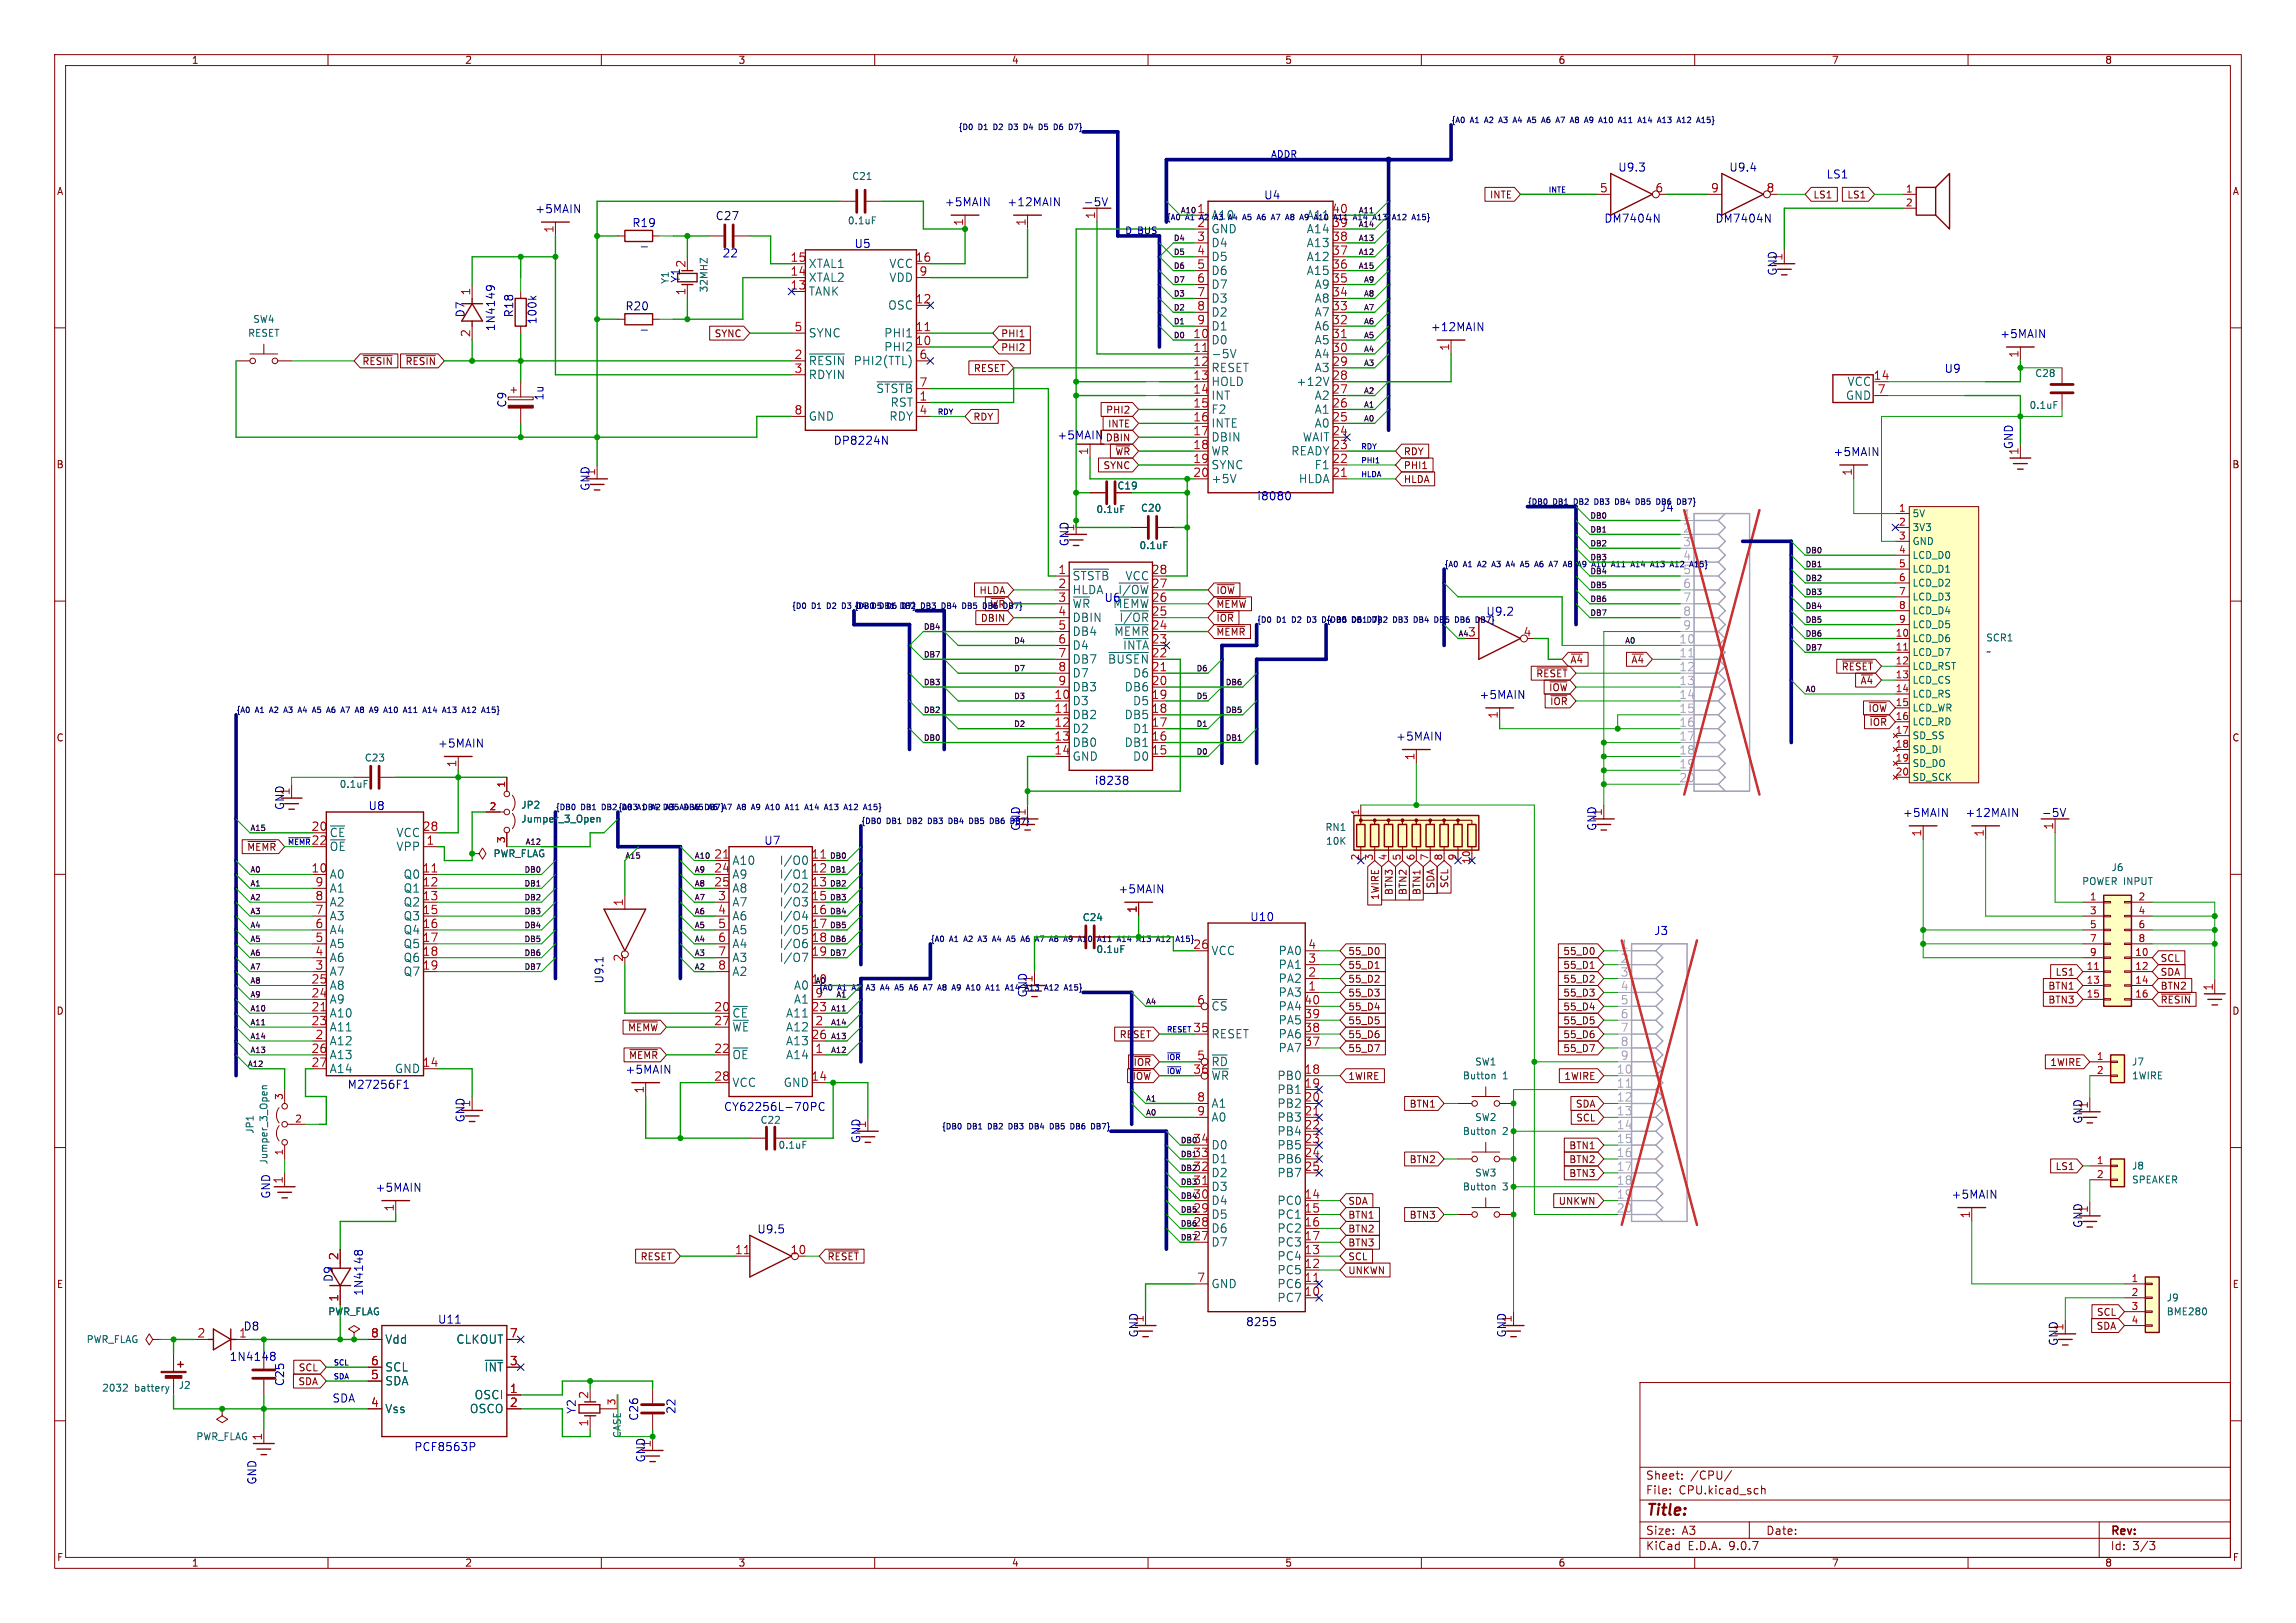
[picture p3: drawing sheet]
<svg xmlns="http://www.w3.org/2000/svg" width="420mm" height="297mm" viewBox="0 0 420 297" stroke-linecap="round" stroke-linejoin="round" font-family="sans-serif">
<defs><g id="words">
<text font-size="2.8" fill="#840000" x="301" y="277.9">Title:</text>
<g font-size="2.1" fill="#a90000">
<text x="292.6" y="35.3">5</text>
<text x="302.7" y="35.3">6</text>
<text x="312.9" y="35.3">9</text>
<text x="323" y="35.3">8</text>
<text x="176.3" y="41.4" transform="rotate(-90 176.3 41.4)">1</text>
<text x="187.7" y="41.4" transform="rotate(-90 187.7 41.4)">1</text>
<text x="200.4" y="40.2" transform="rotate(-90 200.4 40.2)">1</text>
<text x="101.3" y="42.7" transform="rotate(-90 101.3 42.7)">1</text>
<text x="218.9" y="44.2">3</text>
<text x="218.9" y="46.7">4</text>
<text x="243.6" y="44.2">38</text>
<text x="243.6" y="46.7">37</text>
<text x="125.5" y="49.1" transform="rotate(-90 125.5 49.1)">2</text>
<text x="144.5" y="48">15</text>
<text x="144.5" y="50.5">14</text>
<text x="144.5" y="53.1">13</text>
<text x="167.4" y="48">16</text>
<text x="168.1" y="50.5">9</text>
<text x="218.9" y="49.3">5</text>
<text x="218.9" y="51.8">6</text>
<text x="243.6" y="49.3">36</text>
<text x="243.6" y="51.8">35</text>
<text x="86.1" y="54.1" transform="rotate(-90 86.1 54.1)">1</text>
<text x="125.5" y="54.1" transform="rotate(-90 125.5 54.1)">1</text>
<text x="167.4" y="55.6">12</text>
<text x="218.9" y="54.4">7</text>
<text x="218.9" y="56.9">8</text>
<text x="218.9" y="59.4">9</text>
<text x="243.6" y="54.4">34</text>
<text x="243.6" y="56.9">33</text>
<text x="243.6" y="59.4">32</text>
<text x="86.1" y="61.8" transform="rotate(-90 86.1 61.8)">2</text>
<text x="145.2" y="60.7">5</text>
<text x="145.2" y="65.8">2</text>
<text x="167.4" y="60.7">11</text>
<text x="167.4" y="63.2">10</text>
<text x="168.1" y="65.8">6</text>
<text x="218.2" y="62">10</text>
<text x="218.2" y="64.5">11</text>
<text x="243.6" y="62">31</text>
<text x="243.6" y="64.5">30</text>
<text x="265.2" y="64.3" transform="rotate(-90 265.2 64.3)">1</text>
<text x="369.3" y="65.6" transform="rotate(-90 369.3 65.6)">1</text>
<text x="145.2" y="68.3">3</text>
<text x="168.1" y="70.9">7</text>
<text x="218.2" y="67.1">12</text>
<text x="218.2" y="69.6">13</text>
<text x="243.6" y="67.1">29</text>
<text x="243.6" y="69.6">28</text>
<text x="342.6" y="69.6">14</text>
<text x="145.2" y="75.9">8</text>
<text x="168.1" y="73.4">1</text>
<text x="168.1" y="75.9">4</text>
<text x="218.2" y="72.1">14</text>
<text x="218.2" y="74.7">15</text>
<text x="218.2" y="77.2">16</text>
<text x="243.6" y="72.1">27</text>
<text x="243.6" y="74.7">26</text>
<text x="243.6" y="77.2">25</text>
<text x="343.4" y="72.1">7</text>
<text x="199.1" y="83.4" transform="rotate(-90 199.1 83.4)">1</text>
<text x="218.2" y="79.8">17</text>
<text x="218.2" y="82.3">18</text>
<text x="243.6" y="79.8">24</text>
<text x="243.6" y="82.3">23</text>
<text x="218.2" y="84.8">19</text>
<text x="218.2" y="87.4">20</text>
<text x="243.6" y="84.8">22</text>
<text x="243.6" y="87.4">21</text>
<text x="338.8" y="87.2" transform="rotate(-90 338.8 87.2)">1</text>
<text x="193.5" y="105.2">1</text>
<text x="193.5" y="107.7">2</text>
<text x="210.6" y="105.2">28</text>
<text x="210.6" y="107.7">27</text>
<text x="193.5" y="110.2">3</text>
<text x="193.5" y="112.8">4</text>
<text x="210.6" y="110.2">26</text>
<text x="210.6" y="112.8">25</text>
<text x="193.5" y="115.3">5</text>
<text x="193.5" y="117.9">6</text>
<text x="210.6" y="115.3">24</text>
<text x="210.6" y="117.9">23</text>
<text x="278.6" y="116.6">4</text>
<text x="193.5" y="120.4">7</text>
<text x="193.5" y="122.9">8</text>
<text x="193.5" y="125.5">9</text>
<text x="210.6" y="120.4">22</text>
<text x="210.6" y="122.9">21</text>
<text x="210.6" y="125.5">20</text>
<text x="192.8" y="128">10</text>
<text x="192.8" y="130.6">11</text>
<text x="210.6" y="128">19</text>
<text x="210.6" y="130.6">18</text>
<text x="274.1" y="131.6" transform="rotate(-90 274.1 131.6)">1</text>
<text x="192.8" y="133.1">12</text>
<text x="192.8" y="135.6">13</text>
<text x="210.6" y="133.1">17</text>
<text x="210.6" y="135.6">16</text>
<text x="83.6" y="140.5" transform="rotate(-90 83.6 140.5)">1</text>
<text x="192.8" y="138.2">14</text>
<text x="210.6" y="138.2">15</text>
<text x="258.8" y="139.2" transform="rotate(-90 258.8 139.2)">1</text>
<text x="56.9" y="152.1">20</text>
<text x="77.2" y="152.1">28</text>
<text x="77.9" y="154.7">1</text>
<text x="351.5" y="153.2" transform="rotate(-90 351.5 153.2)">1</text>
<text x="363" y="153.2" transform="rotate(-90 363 153.2)">1</text>
<text x="375.7" y="151.9" transform="rotate(-90 375.7 151.9)">1</text>
<text x="56.9" y="159.8">10</text>
<text x="77.2" y="159.8">11</text>
<text x="130.6" y="157.2">21</text>
<text x="130.6" y="159.8">24</text>
<text x="148.3" y="157.2">11</text>
<text x="148.3" y="159.8">12</text>
<text x="57.6" y="162.3">9</text>
<text x="57.6" y="164.8">8</text>
<text x="57.6" y="167.4">7</text>
<text x="77.2" y="162.3">12</text>
<text x="77.2" y="164.8">13</text>
<text x="77.2" y="167.4">15</text>
<text x="114" y="165.9" transform="rotate(-90 114 165.9)">1</text>
<text x="130.6" y="162.3">25</text>
<text x="131.3" y="164.8">3</text>
<text x="131.3" y="167.4">4</text>
<text x="148.3" y="162.3">13</text>
<text x="148.3" y="164.8">15</text>
<text x="148.3" y="167.4">16</text>
<text x="208" y="167.2" transform="rotate(-90 208 167.2)">1</text>
<text x="57.6" y="169.9">6</text>
<text x="57.6" y="172.5">5</text>
<text x="77.2" y="169.9">16</text>
<text x="77.2" y="172.5">17</text>
<text x="131.3" y="169.9">5</text>
<text x="131.3" y="172.5">6</text>
<text x="148.3" y="169.9">17</text>
<text x="148.3" y="172.5">18</text>
<text x="239.2" y="173.7">4</text>
<text x="57.6" y="175">4</text>
<text x="57.6" y="177.5">3</text>
<text x="77.2" y="175">18</text>
<text x="77.2" y="177.5">19</text>
<text x="114" y="176.1" transform="rotate(-90 114 176.1)">2</text>
<text x="131.3" y="175">7</text>
<text x="131.3" y="177.5">8</text>
<text x="148.3" y="175">19</text>
<text x="239.2" y="176.3">3</text>
<text x="239.2" y="178.8">2</text>
<text x="56.9" y="180.1">25</text>
<text x="56.9" y="182.6">24</text>
<text x="56.9" y="185.2">21</text>
<text x="130.6" y="185.2">20</text>
<text x="148.3" y="180.1">10</text>
<text x="148.3" y="185.2">23</text>
<text x="218.9" y="183.9">6</text>
<text x="238.5" y="183.9">40</text>
<text x="239.2" y="181.4">1</text>
<text x="404.9" y="181.4" transform="rotate(-90 404.9 181.4)">1</text>
<text x="56.9" y="187.7">23</text>
<text x="57.6" y="190.2">2</text>
<text x="130.6" y="187.7">27</text>
<text x="148.3" y="190.2">26</text>
<text x="149.1" y="187.7">2</text>
<text x="238.5" y="186.4">39</text>
<text x="238.5" y="189">38</text>
<text x="238.5" y="191.5">37</text>
<text x="56.9" y="192.8">26</text>
<text x="56.9" y="195.3">27</text>
<text x="77.2" y="195.3">14</text>
<text x="130.6" y="192.8">22</text>
<text x="130.6" y="197.9">28</text>
<text x="148.3" y="197.9">14</text>
<text x="149.1" y="192.8">1</text>
<text x="218.2" y="196.6">36</text>
<text x="218.9" y="194.1">5</text>
<text x="238.5" y="196.6">18</text>
<text x="117.9" y="200.2" transform="rotate(-90 117.9 200.2)">1</text>
<text x="218.9" y="201.7">8</text>
<text x="238.5" y="199.1">19</text>
<text x="238.5" y="201.7">20</text>
<text x="218.2" y="209.3">34</text>
<text x="218.9" y="204.2">9</text>
<text x="238.5" y="204.2">21</text>
<text x="238.5" y="206.8">22</text>
<text x="238.5" y="209.3">23</text>
<text x="218.2" y="211.8">33</text>
<text x="218.2" y="214.4">32</text>
<text x="238.5" y="211.8">24</text>
<text x="238.5" y="214.4">25</text>
<text x="51.8" y="216.7" transform="rotate(-90 51.8 216.7)">1</text>
<text x="72.1" y="221.8" transform="rotate(-90 72.1 221.8)">1</text>
<text x="218.2" y="216.9">31</text>
<text x="218.2" y="219.5">30</text>
<text x="218.2" y="222">29</text>
<text x="238.5" y="219.5">14</text>
<text x="238.5" y="222">15</text>
<text x="218.2" y="224.5">28</text>
<text x="218.2" y="227.1">27</text>
<text x="238.5" y="224.5">16</text>
<text x="238.5" y="227.1">17</text>
<text x="360.4" y="223.1" transform="rotate(-90 360.4 223.1)">1</text>
<text x="62" y="230.7" transform="rotate(-90 62 230.7)">2</text>
<text x="134.4" y="229.6">11</text>
<text x="144.5" y="229.6">10</text>
<text x="238.5" y="229.6">13</text>
<text x="238.5" y="232.2">12</text>
<text x="62" y="238.3" transform="rotate(-90 62 238.3)">1</text>
<text x="218.9" y="234.7">7</text>
<text x="238.5" y="234.7">11</text>
<text x="238.5" y="237.2">10</text>
<text x="36" y="244.9">2</text>
<text x="43.6" y="244.9">1</text>
<text x="67.8" y="244.9">8</text>
<text x="93.2" y="244.9">7</text>
<text x="67.8" y="249.9">6</text>
<text x="93.2" y="249.9">3</text>
<text x="67.8" y="252.5">5</text>
<text x="67.8" y="257.6">4</text>
<text x="93.2" y="255">1</text>
<text x="93.2" y="257.6">2</text>
<text x="107.7" y="256.1" transform="rotate(-90 107.7 256.1)">2</text>
<text x="48" y="263.7" transform="rotate(-90 48 263.7)">1</text>
<text x="107.7" y="261.2" transform="rotate(-90 107.7 261.2)">1</text>
</g>
<g font-size="2.1" fill="#0000c2">
<text x="295.9" y="31.5">U9.3</text>
<text x="316.2" y="31.5">U9.4</text>
<text x="334" y="32.8">LS1</text>
<text x="97.8" y="39.1">+5MAIN</text>
<text x="115.6" y="41.7">R19</text>
<text x="130.8" y="40.4">C27</text>
<text x="172.7" y="37.9">+5MAIN</text>
<text x="184.1" y="37.9">+12MAIN</text>
<text x="198.1" y="37.9">-5V</text>
<text x="231.1" y="36.6">U4</text>
<text x="293.4" y="41.1">DM7404N</text>
<text x="313.7" y="41.1">DM7404N</text>
<text x="132.1" y="47.4">22</text>
<text x="156.2" y="45.5">U5</text>
<text x="326.1" y="47.8" transform="rotate(-90 326.1 47.8)">1</text>
<text x="124.5" y="51.8" transform="rotate(-90 124.5 51.8)">Y1</text>
<text x="325.1" y="50.6" transform="rotate(-90 325.1 50.6)">GND</text>
<text x="85.1" y="58.2" transform="rotate(-90 85.1 58.2)">D7</text>
<text x="94" y="58.2" transform="rotate(-90 94 58.2)">R18</text>
<text x="98.5" y="59.4" transform="rotate(-90 98.5 59.4)">100k</text>
<text x="114.3" y="56.9">R20</text>
<text x="90.8" y="60.7" transform="rotate(-90 90.8 60.7)">1N4149</text>
<text x="261.6" y="60.7">+12MAIN</text>
<text x="365.8" y="62">+5MAIN</text>
<text x="355.6" y="68.3">U9</text>
<text x="92.7" y="74.7" transform="rotate(-90 92.7 74.7)">C9</text>
<text x="99.7" y="73.4" transform="rotate(-90 99.7 73.4)">1u</text>
<text x="152.4" y="81.7">DP8224N</text>
<text x="193.3" y="80.5">+5MAIN</text>
<text x="335.3" y="83.6">+5MAIN</text>
<text x="368.3" y="82.3" transform="rotate(-90 368.3 82.3)">GND</text>
<text x="369.3" y="83.4" transform="rotate(-90 369.3 83.4)">1</text>
<text x="107.9" y="89.9" transform="rotate(-90 107.9 89.9)">GND</text>
<text x="109" y="87.2" transform="rotate(-90 109 87.2)">1</text>
<text x="229.9" y="91.9">i8080</text>
<text x="303.5" y="93.7">J4</text>
<text x="195.6" y="100.1" transform="rotate(-90 195.6 100.1)">GND</text>
<text x="196.6" y="97.3" transform="rotate(-90 196.6 97.3)">1</text>
<text x="201.9" y="110.2">U6</text>
<text x="271.8" y="112.8">U9.2</text>
<text x="270.5" y="128">+5MAIN</text>
<text x="80" y="136.9">+5MAIN</text>
<text x="255.3" y="135.6">+5MAIN</text>
<text x="200.2" y="143.9">i8238</text>
<text x="52.1" y="148.3" transform="rotate(-90 52.1 148.3)">GND</text>
<text x="53.1" y="145.6" transform="rotate(-90 53.1 145.6)">1</text>
<text x="67.3" y="148.3">U8</text>
<text x="187.7" y="149.4" transform="rotate(-90 187.7 149.4)">1</text>
<text x="293.1" y="149.4" transform="rotate(-90 293.1 149.4)">1</text>
<text x="348" y="149.6">+5MAIN</text>
<text x="359.4" y="149.6">+12MAIN</text>
<text x="373.4" y="149.6">-5V</text>
<text x="56.9" y="154.7">22</text>
<text x="139.7" y="154.7">U7</text>
<text x="186.7" y="152.2" transform="rotate(-90 186.7 152.2)">GND</text>
<text x="292.1" y="152.2" transform="rotate(-90 292.1 152.2)">GND</text>
<text x="204.5" y="163.6">+5MAIN</text>
<text x="228.6" y="168.7">U10</text>
<text x="302.5" y="171.2">J3</text>
<text x="189" y="179.9" transform="rotate(-90 189 179.9)">1</text>
<text x="110.5" y="180.1" transform="rotate(-90 110.5 180.1)">U9.1</text>
<text x="188" y="182.6" transform="rotate(-90 188 182.6)">GND</text>
<text x="218.2" y="189">35</text>
<text x="114.3" y="196.6">+5MAIN</text>
<text x="63.5" y="199.6">M27256F1</text>
<text x="86.1" y="202.7" transform="rotate(-90 86.1 202.7)">1</text>
<text x="132.3" y="203.6">CY62256L-70PC</text>
<text x="382" y="203" transform="rotate(-90 382 203)">1</text>
<text x="85.1" y="205.5" transform="rotate(-90 85.1 205.5)">GND</text>
<text x="157.5" y="209.3" transform="rotate(-90 157.5 209.3)">GND</text>
<text x="158.5" y="206.5" transform="rotate(-90 158.5 206.5)">1</text>
<text x="381" y="205.7" transform="rotate(-90 381 205.7)">GND</text>
<text x="49.5" y="219.5" transform="rotate(-90 49.5 219.5)">GND</text>
<text x="68.6" y="218.2">+5MAIN</text>
<text x="356.9" y="219.5">+5MAIN</text>
<text x="138.4" y="225.8">U9.5</text>
<text x="381" y="224.8" transform="rotate(-90 381 224.8)">GND</text>
<text x="382" y="222" transform="rotate(-90 382 222)">1</text>
<text x="61" y="234.7" transform="rotate(-90 61 234.7)">D9</text>
<text x="66.7" y="237.2" transform="rotate(-90 66.7 237.2)">1N4148</text>
<text x="44.4" y="243.6">D8</text>
<text x="80" y="242.3">U11</text>
<text x="208.3" y="244.9" transform="rotate(-90 208.3 244.9)">GND</text>
<text x="209.3" y="242.1" transform="rotate(-90 209.3 242.1)">1</text>
<text x="227.8" y="243">8255</text>
<text x="275.6" y="244.9" transform="rotate(-90 275.6 244.9)">GND</text>
<text x="276.6" y="242.1" transform="rotate(-90 276.6 242.1)">1</text>
<text x="377.5" y="243.6" transform="rotate(-90 377.5 243.6)">1</text>
<text x="41.9" y="249.3">1N4148</text>
<text x="376.5" y="246.4" transform="rotate(-90 376.5 246.4)">GND</text>
<text x="52.1" y="253.7" transform="rotate(-90 52.1 253.7)">C25</text>
<text x="60.7" y="257">SDA</text>
<text x="105.4" y="258.8" transform="rotate(-90 105.4 258.8)">Y2</text>
<text x="116.8" y="260.1" transform="rotate(-90 116.8 260.1)">C26</text>
<text x="123.9" y="258.8" transform="rotate(-90 123.9 258.8)">22</text>
<text x="75.7" y="265.8">PCF8563P</text>
<text x="118.1" y="267.7" transform="rotate(-90 118.1 267.7)">GND</text>
<text x="119.1" y="265" transform="rotate(-90 119.1 265)">1</text>
<text x="47" y="271.8" transform="rotate(-90 47 271.8)">GND</text>
</g>
<g font-size="2.1" fill="#0f0f0f">
<text x="218.9" y="39.1">1</text>
<text x="268.4" y="116.6">3</text>
</g>
<g font-size="2.1" fill="#000084">
<text x="218.9" y="41.7">2</text>
<text x="221.5" y="40.4">A10</text>
<text x="239" y="40.4">A11</text>
<text x="243.6" y="39.1">40</text>
<text x="243.6" y="41.7">39</text>
<text x="307.8" y="105.2">5</text>
<text x="307.8" y="102.6">4</text>
<text x="218.2" y="173.7">26</text>
<text x="149.1" y="182.6">9</text>
</g>
<g font-size="2.1" fill="#006464">
<text x="221.5" y="42.9">GND</text>
<text x="221.5" y="45.4">D4</text>
<text x="221.5" y="48">D5</text>
<text x="239" y="42.9">A14</text>
<text x="239" y="45.4">A13</text>
<text x="239" y="48">A12</text>
<text x="147.8" y="49.3">XTAL1</text>
<text x="147.8" y="51.8">XTAL2</text>
<text x="162.6" y="49.3">VCC</text>
<text x="162.6" y="51.8">VDD</text>
<text x="221.5" y="50.5">D6</text>
<text x="221.5" y="53.1">D7</text>
<text x="239" y="50.5">A15</text>
<text x="240.4" y="53.1">A9</text>
<text x="147.8" y="54.3">TANK</text>
<text x="162.4" y="56.9">OSC</text>
<text x="221.5" y="55.6">D3</text>
<text x="221.5" y="58.1">D2</text>
<text x="240.4" y="55.6">A8</text>
<text x="240.4" y="58.1">A7</text>
<text x="147.8" y="62">SYNC</text>
<text x="161.7" y="62">PHI1</text>
<text x="161.7" y="64.5">PHI2</text>
<text x="221.5" y="60.7">D1</text>
<text x="221.5" y="63.2">D0</text>
<text x="221.5" y="65.8">-5V</text>
<text x="240.4" y="60.7">A6</text>
<text x="240.4" y="63.2">A5</text>
<text x="240.4" y="65.8">A4</text>
<text x="147.8" y="67">~{RESIN}PHI2(TTL)</text>
<text x="147.8" y="69.6">RDYIN</text>
<text x="221.5" y="68.3">RESET</text>
<text x="221.5" y="70.8">HOLD</text>
<text x="237.1" y="70.8">+12V</text>
<text x="240.4" y="68.3">A3</text>
<text x="337.9" y="70.8">VCC</text>
<text x="147.8" y="77.2">GND</text>
<text x="160.2" y="72.1">~{STSTB}</text>
<text x="162.6" y="77.2">RDY</text>
<text x="162.8" y="74.7">RST</text>
<text x="221.5" y="73.4">INT</text>
<text x="221.5" y="75.9">F2</text>
<text x="240.4" y="73.4">A2</text>
<text x="240.4" y="75.9">A1</text>
<text x="337.6" y="73.4">GND</text>
<text x="221.5" y="78.5">INTE</text>
<text x="221.5" y="81">DBIN</text>
<text x="221.5" y="83.5">WR</text>
<text x="236.1" y="83.5">READY</text>
<text x="238.2" y="81">WAIT</text>
<text x="240.4" y="78.5">A0</text>
<text x="221.5" y="86.1">SYNC</text>
<text x="221.5" y="88.6">+5V</text>
<text x="237.5" y="88.6">HLDA</text>
<text x="240.4" y="86.1">F1</text>
<text x="196.1" y="106.4">~{STSTB}VCC</text>
<text x="196.1" y="108.9">HLDA</text>
<text x="196.1" y="111.5">~{WR} ~{MEMW}</text>
<text x="204.5" y="108.9">~{I/OW}</text>
<text x="196.1" y="114">DBIN</text>
<text x="196.1" y="116.6">DB4</text>
<text x="196.1" y="119.1">D4</text>
<text x="203.8" y="116.6">~{MEMR}</text>
<text x="204.7" y="114">~{I/OR}</text>
<text x="205.4" y="119.1">~{INTA}</text>
<text x="196.1" y="121.6">DB7</text>
<text x="196.1" y="124.2">D7</text>
<text x="202.6" y="121.6">~{BUSEN}</text>
<text x="207.2" y="124.2">D6</text>
<text x="196.1" y="126.7">DB3</text>
<text x="196.1" y="129.3">D3</text>
<text x="196.1" y="131.8">DB2</text>
<text x="205.7" y="126.7">DB6</text>
<text x="205.7" y="131.8">DB5</text>
<text x="207.2" y="129.3">D5</text>
<text x="196.1" y="134.3">D2</text>
<text x="196.1" y="136.9">DB0</text>
<text x="205.7" y="136.9">DB1</text>
<text x="207.2" y="134.3">D1</text>
<text x="196.1" y="139.4">GND</text>
<text x="207.2" y="139.4">D0</text>
<text x="60.2" y="153.4">~{CE}</text>
<text x="60.2" y="155.9">~{OE}</text>
<text x="72.5" y="153.4">VCC</text>
<text x="72.5" y="155.9">VPP</text>
<text x="60.2" y="161">A0</text>
<text x="73.8" y="161">Q0</text>
<text x="133.9" y="158.5">A10</text>
<text x="133.9" y="161">A9</text>
<text x="142.6" y="158.5">I/O0</text>
<text x="142.6" y="161">I/O1</text>
<text x="60.2" y="163.6">A1</text>
<text x="60.2" y="166.1">A2</text>
<text x="73.8" y="163.6">Q1</text>
<text x="73.8" y="166.1">Q2</text>
<text x="133.9" y="163.6">A8</text>
<text x="133.9" y="166.1">A7</text>
<text x="142.6" y="163.6">I/O2</text>
<text x="142.6" y="166.1">I/O3</text>
<text x="60.2" y="168.6">A3</text>
<text x="60.2" y="171.2">A4</text>
<text x="60.2" y="173.7">A5</text>
<text x="73.8" y="168.6">Q3</text>
<text x="73.8" y="171.2">Q4</text>
<text x="73.8" y="173.7">Q5</text>
<text x="133.9" y="168.6">A6</text>
<text x="133.9" y="171.2">A5</text>
<text x="133.9" y="173.7">A4</text>
<text x="142.6" y="168.6">I/O4</text>
<text x="142.6" y="171.2">I/O5</text>
<text x="142.6" y="173.7">I/O6</text>
<text x="60.2" y="176.3">A6</text>
<text x="60.2" y="178.8">A7</text>
<text x="73.8" y="176.3">Q6</text>
<text x="73.8" y="178.8">Q7</text>
<text x="133.9" y="176.3">A3</text>
<text x="133.9" y="178.8">A2</text>
<text x="142.6" y="176.3">I/O7</text>
<text x="221.5" y="175">VCC</text>
<text x="233.8" y="175">PA0</text>
<text x="233.8" y="177.5">PA1</text>
<text x="60.2" y="181.3">A8</text>
<text x="60.2" y="183.9">A9</text>
<text x="145.2" y="181.3">A0</text>
<text x="145.2" y="183.9">A1</text>
<text x="221.5" y="185.1">~{CS}</text>
<text x="233.8" y="180.1">PA2</text>
<text x="233.8" y="182.6">PA3</text>
<text x="233.8" y="185.1">PA4</text>
<text x="60.2" y="186.4">A10</text>
<text x="60.2" y="189">A11</text>
<text x="60.2" y="191.5">A12</text>
<text x="133.9" y="186.4">~{CE}</text>
<text x="133.9" y="189">~{WE}</text>
<text x="143.7" y="186.4">A11</text>
<text x="143.7" y="189">A12</text>
<text x="143.7" y="191.5">A13</text>
<text x="221.5" y="190.2">RESET</text>
<text x="233.8" y="187.7">PA5</text>
<text x="233.8" y="190.2">PA6</text>
<text x="60.2" y="194">A13</text>
<text x="60.2" y="196.6">A14</text>
<text x="72.2" y="196.6">GND</text>
<text x="133.9" y="194">~{OE}</text>
<text x="143.7" y="194">A14</text>
<text x="221.5" y="195.3">~{RD}</text>
<text x="221.5" y="197.8">~{WR}</text>
<text x="233.6" y="197.8">PB0</text>
<text x="233.8" y="192.8">PA7</text>
<text x="133.9" y="199.1">VCC</text>
<text x="143.3" y="199.1">GND</text>
<text x="221.5" y="202.9">A1</text>
<text x="233.6" y="200.4">PB1</text>
<text x="233.6" y="202.9">PB2</text>
<text x="221.5" y="205.5">A0</text>
<text x="233.6" y="205.5">PB3</text>
<text x="233.6" y="208">PB4</text>
<text x="221.5" y="210.5">D0</text>
<text x="221.5" y="213.1">D1</text>
<text x="221.5" y="215.6">D2</text>
<text x="233.6" y="210.5">PB5</text>
<text x="233.6" y="213.1">PB6</text>
<text x="233.6" y="215.6">PB7</text>
<text x="221.5" y="218.2">D3</text>
<text x="221.5" y="220.7">D4</text>
<text x="233.6" y="220.7">PC0</text>
<text x="221.5" y="223.2">D5</text>
<text x="221.5" y="225.8">D6</text>
<text x="233.6" y="223.2">PC1</text>
<text x="233.6" y="225.8">PC2</text>
<text x="221.5" y="228.3">D7</text>
<text x="233.6" y="228.3">PC3</text>
<text x="233.6" y="230.9">PC4</text>
<text x="233.6" y="233.4">PC5</text>
<text x="221.5" y="235.9">GND</text>
<text x="233.6" y="235.9">PC6</text>
<text x="233.6" y="238.5">PC7</text>
<text x="70.4" y="246.1">Vdd</text>
<text x="70.4" y="251.2">SCL</text>
<text x="83.4" y="246.1">CLKOUT</text>
<text x="88.6" y="251.2">~{INT}</text>
<text x="70.4" y="253.7">SDA</text>
<text x="86.8" y="256.3">OSCI</text>
<text x="70.4" y="258.8">Vss</text>
<text x="85.9" y="258.8">OSCO</text>
</g>
<g font-size="2.1" fill="#aaa">
<text x="307.8" y="95">1</text>
<text x="307.8" y="100.1">3</text>
<text x="307.8" y="97.5">2</text>
<text x="307.8" y="107.7">6</text>
<text x="307.8" y="112.8">8</text>
<text x="307.8" y="110.2">7</text>
<text x="307.1" y="117.9">10</text>
<text x="307.8" y="115.3">9</text>
<text x="307.1" y="125.5">13</text>
<text x="307.1" y="122.9">12</text>
<text x="307.1" y="120.4">11</text>
<text x="307.1" y="130.6">15</text>
<text x="307.1" y="128">14</text>
<text x="307.1" y="135.6">17</text>
<text x="307.1" y="133.1">16</text>
<text x="307.1" y="143.3">20</text>
<text x="307.1" y="140.7">19</text>
<text x="307.1" y="138.2">18</text>
<text x="296.4" y="173.7">1</text>
<text x="296.4" y="178.8">3</text>
<text x="296.4" y="176.3">2</text>
<text x="296.4" y="183.9">5</text>
<text x="296.4" y="181.4">4</text>
<text x="296.4" y="191.5">8</text>
<text x="296.4" y="189">7</text>
<text x="296.4" y="186.4">6</text>
<text x="295.7" y="196.6">10</text>
<text x="296.4" y="194.1">9</text>
<text x="295.7" y="201.7">12</text>
<text x="295.7" y="199.1">11</text>
<text x="295.7" y="209.3">15</text>
<text x="295.7" y="206.8">14</text>
<text x="295.7" y="204.2">13</text>
<text x="295.7" y="214.4">17</text>
<text x="295.7" y="211.8">16</text>
<text x="295.7" y="222">20</text>
<text x="295.7" y="219.5">19</text>
<text x="295.7" y="216.9">18</text>
</g>
<g font-size="2.1" fill="#840000">
<text x="301" y="273.7">File:</text>
<text x="301" y="271">Sheet:</text>
<text x="307.1" y="273.7">CPU.kicad_sch</text>
<text x="309.2" y="271">/CPU/</text>
<text x="301" y="281.1">Size:</text>
<text x="307.6" y="281.1">A3</text>
<text x="323" y="281.1">Date:</text>
<text x="386" y="281.3">Rev:</text>
<text x="301" y="283.9">KiCad</text>
<text x="308.7" y="283.9">E.D.A.</text>
<text x="316.3" y="283.9">9.0.7</text>
<text x="386" y="283.9">Id:</text>
<text x="390.1" y="283.9">3/3</text>
</g>
<g font-size="1.8" fill="#840000">
<text x="35" y="11.9">1</text>
<text x="85" y="11.9">2</text>
<text x="135" y="11.9">3</text>
<text x="185" y="11.9">4</text>
<text x="235" y="11.9">5</text>
<text x="285" y="11.9">6</text>
<text x="335" y="11.9">7</text>
<text x="385" y="11.9">8</text>
<text x="10.3" y="35.9">A</text>
<text x="408.3" y="35.9">A</text>
<text x="272.4" y="36.5">INTE</text>
<text x="331.6" y="36.5">LS1</text>
<text x="337.8" y="36.5">LS1</text>
<text x="130.6" y="61.9">SYNC</text>
<text x="183" y="64.5">PHI2</text>
<text x="183" y="61.9">PHI1</text>
<text x="66.2" y="67">~{RESIN}~{RESIN}</text>
<text x="178" y="68.3">RESET</text>
<text x="178" y="77.2">RDY</text>
<text x="202.2" y="75.9">PHI2</text>
<text x="202.2" y="81">DBIN</text>
<text x="202.6" y="78.4">INTE</text>
<text x="203.9" y="83.5">~{WR}</text>
<text x="256.7" y="83.5">RDY</text>
<text x="10.3" y="85.9">B</text>
<text x="201.7" y="86">SYNC</text>
<text x="204.3" y="89.8">C19</text>
<text x="256.7" y="86">PHI1</text>
<text x="256.7" y="88.6">HLDA</text>
<text x="408.2" y="85.9">B</text>
<text x="179.1" y="108.9">HLDA</text>
<text x="179.3" y="114">DBIN</text>
<text x="222.4" y="114">~{IOR}</text>
<text x="222.4" y="108.9">~{IOW}</text>
<text x="222.4" y="111.4">~{MEMW}</text>
<text x="222.4" y="116.5">~{MEMR}</text>
<text x="280.9" y="124.1">~{RESET}</text>
<text x="287.2" y="121.6">~{A4}</text>
<text x="298.3" y="121.6">~{A4}</text>
<text x="336.8" y="122.9">~{RESET}</text>
<text x="340.2" y="125.4">~{A4}</text>
<text x="283.3" y="126.7">~{IOW}</text>
<text x="283.5" y="129.2">~{IOR}</text>
<text x="341.7" y="130.5">~{IOW}</text>
<text x="10.3" y="135.9">C</text>
<text x="341.9" y="133">~{IOR}</text>
<text x="408.2" y="135.9">C</text>
<text x="45.1" y="155.9">~{MEMR}</text>
<text x="252.4" y="164.8" transform="rotate(-90 252.4 164.8)">1WIRE</text>
<text x="255" y="163.9" transform="rotate(-90 255 163.9)">BTN3</text>
<text x="257.5" y="163.9" transform="rotate(-90 257.5 163.9)">BTN2</text>
<text x="260" y="163.9" transform="rotate(-90 260 163.9)">BTN1</text>
<text x="262.6" y="162.7" transform="rotate(-90 262.6 162.7)">SDA</text>
<text x="265.1" y="162.6" transform="rotate(-90 265.1 162.6)">SCL</text>
<text x="246.5" y="177.5">55_D1</text>
<text x="246.5" y="174.9">55_D0</text>
<text x="285.9" y="174.9">55_D0</text>
<text x="285.9" y="177.5">55_D1</text>
<text x="375.9" y="178.8">LS1</text>
<text x="395.1" y="178.8">SDA</text>
<text x="395.1" y="176.2">SCL</text>
<text x="10.3" y="185.9">D</text>
<text x="246.5" y="182.6">55_D3</text>
<text x="246.5" y="180">55_D2</text>
<text x="246.5" y="185.1">55_D4</text>
<text x="285.9" y="182.6">55_D3</text>
<text x="285.9" y="185.1">55_D4</text>
<text x="285.9" y="180">55_D2</text>
<text x="374.6" y="183.8">BTN3</text>
<text x="374.6" y="181.3">BTN1</text>
<text x="395.1" y="183.8">~{RESIN}</text>
<text x="395.1" y="181.3">BTN2</text>
<text x="408.2" y="185.9">D</text>
<text x="114.8" y="188.9">~{MEMW}</text>
<text x="204.7" y="190.2">RESET</text>
<text x="246.5" y="190.2">55_D6</text>
<text x="246.5" y="187.6">55_D5</text>
<text x="285.9" y="190.2">55_D6</text>
<text x="285.9" y="187.6">55_D5</text>
<text x="115" y="194">~{MEMR}</text>
<text x="207.1" y="197.8">~{IOW}</text>
<text x="207.3" y="195.3">~{IOR}</text>
<text x="246.5" y="197.8">1WIRE</text>
<text x="246.5" y="192.7">55_D7</text>
<text x="285.9" y="192.7">55_D7</text>
<text x="286.1" y="197.8">1WIRE</text>
<text x="375" y="195.3">1WIRE</text>
<text x="257.8" y="202.9">BTN1</text>
<text x="288.2" y="202.9">SDA</text>
<text x="288.2" y="205.4">SCL</text>
<text x="257.8" y="213">BTN2</text>
<text x="287" y="213">BTN2</text>
<text x="287" y="210.5">BTN1</text>
<text x="287" y="215.6">BTN3</text>
<text x="375.9" y="214.3">LS1</text>
<text x="246.5" y="220.7">SDA</text>
<text x="285" y="220.7">UNKWN</text>
<text x="246.5" y="223.2">BTN1</text>
<text x="246.5" y="225.7">BTN2</text>
<text x="257.8" y="223.2">BTN3</text>
<text x="117.1" y="230.8">RESET</text>
<text x="151.3" y="230.8">~{RESET}</text>
<text x="246.5" y="228.3">BTN3</text>
<text x="246.5" y="230.8">SCL</text>
<text x="246.5" y="233.4">UNKWN</text>
<text x="10.3" y="235.9">E</text>
<text x="408.3" y="235.9">E</text>
<text x="383.4" y="243.5">SDA</text>
<text x="383.5" y="241">SCL</text>
<text x="54.6" y="251.1">SCL</text>
<text x="54.5" y="253.7">SDA</text>
<text x="10.3" y="285.9">F</text>
<text x="35" y="286.9">1</text>
<text x="85" y="286.9">2</text>
<text x="135" y="286.9">3</text>
<text x="185" y="286.9">4</text>
<text x="235" y="286.9">5</text>
<text x="285" y="286.9">6</text>
<text x="335" y="286.9">7</text>
<text x="385" y="286.9">8</text>
<text x="408.3" y="285.9">F</text>
</g>
<g font-size="1.8" fill="#006464">
<text x="155.8" y="33.1">C21</text>
<text x="155" y="41.2">0.1uF</text>
<text x="129.6" y="53.6" transform="rotate(-90 129.6 53.6)">32MHZ</text>
<text x="46.2" y="59.3">SW4</text>
<text x="45.3" y="61.8">RESET</text>
<text x="372.2" y="69.2">C28</text>
<text x="371.2" y="75">0.1uF</text>
<text x="200.5" y="94.1">0.1uF</text>
<text x="208.6" y="93.8">C20</text>
<text x="349.8" y="94.8">5V</text>
<text x="208.3" y="100.7">0.1uF</text>
<text x="349.8" y="97.4">3V3</text>
<text x="349.8" y="99.9">GND</text>
<text x="349.8" y="102.5">LCD_D0</text>
<text x="349.8" y="105">LCD_D1</text>
<text x="349.8" y="107.5">LCD_D2</text>
<text x="349.8" y="110.1">LCD_D3</text>
<text x="349.8" y="112.6">LCD_D4</text>
<text x="349.8" y="115.2">LCD_D5</text>
<text x="349.8" y="117.7">LCD_D6</text>
<text x="363.2" y="117.6">SCR1</text>
<text x="349.8" y="120.2">LCD_D7</text>
<text x="349.8" y="122.8">LCD_RST</text>
<text x="349.8" y="125.3">LCD_CS</text>
<text x="363.2" y="120.1">~</text>
<text x="349.8" y="127.9">LCD_RS</text>
<text x="349.8" y="130.4">LCD_WR</text>
<text x="349.8" y="132.9">LCD_RD</text>
<text x="349.8" y="135.5">SD_SS</text>
<text x="66.6" y="139.5">C23</text>
<text x="349.8" y="138">SD_DI</text>
<text x="349.8" y="140.6">SD_DO</text>
<text x="349.8" y="143.1">SD_SCK</text>
<text x="62" y="144.4">0.1uF</text>
<text x="95.3" y="148.2">JP2</text>
<text x="95.3" y="150.7">Jumper_3_Open</text>
<text x="242.4" y="152.2">RN1</text>
<text x="242.5" y="154.8">10K</text>
<text x="90.2" y="157.1">PWR_FLAG</text>
<text x="386.2" y="159.6">J6</text>
<text x="380.8" y="162.2">POWER INPUT</text>
<text x="198" y="168.8">C24</text>
<text x="200.5" y="174.6">0.1uF</text>
<text x="267.5" y="197.7">Button</text>
<text x="269.7" y="195.2">SW1</text>
<text x="274.8" y="197.7">1</text>
<text x="389.9" y="195.2">J7</text>
<text x="389.9" y="197.7">1WIRE</text>
<text x="46.6" y="207.6" transform="rotate(-90 46.6 207.6)">JP1</text>
<text x="139" y="205.8">C22</text>
<text x="267.5" y="207.9">Button</text>
<text x="269.7" y="205.3">SW2</text>
<text x="274.8" y="207.9">2</text>
<text x="49.1" y="213.2" transform="rotate(-90 49.1 213.2)">Jumper_3_Open</text>
<text x="142.3" y="210.4">0.1uF</text>
<text x="269.7" y="215.5">SW3</text>
<text x="389.9" y="214.2">J8</text>
<text x="267.5" y="218">Button</text>
<text x="274.8" y="218">3</text>
<text x="389.9" y="216.8">SPEAKER</text>
<text x="396.2" y="238.4">J9</text>
<text x="15.8" y="246">PWR_FLAG</text>
<text x="60" y="240.9">PWR_FLAG</text>
<text x="396.2" y="240.9">BME280</text>
<text x="18.6" y="254.9">2032</text>
<text x="24.6" y="254.9">battery</text>
<text x="32.6" y="254.4">J2</text>
<text x="35.8" y="263.8">PWR_FLAG</text>
<text x="113.8" y="263.2" transform="rotate(-90 113.8 263.2)">CASE</text>
</g>
<g font-size="1.8" fill="#a90000">
<text x="348.5" y="35.3">1</text>
<text x="348.5" y="37.8">2</text>
<text x="347.3" y="93.7">1</text>
<text x="347.3" y="96.3">2</text>
<text x="347.3" y="98.8">3</text>
<text x="347.3" y="101.3">4</text>
<text x="347.3" y="103.9">5</text>
<text x="347.3" y="106.4">6</text>
<text x="347.3" y="109">7</text>
<text x="347.3" y="111.5">8</text>
<text x="346.7" y="116.6">10</text>
<text x="346.7" y="119.1">11</text>
<text x="347.3" y="114">9</text>
<text x="346.7" y="121.7">12</text>
<text x="346.7" y="124.2">13</text>
<text x="346.7" y="126.7">14</text>
<text x="346.7" y="129.3">15</text>
<text x="346.7" y="131.8">16</text>
<text x="346.7" y="134.4">17</text>
<text x="346.7" y="136.9">18</text>
<text x="346.7" y="139.4">19</text>
<text x="346.7" y="142">20</text>
<text x="89.5" y="148.3">2</text>
<text x="92.5" y="144.2" transform="rotate(-90 92.5 144.2)">1</text>
<text x="248.7" y="149.3" transform="rotate(-90 248.7 149.3)">1</text>
<text x="92.5" y="154.4" transform="rotate(-90 92.5 154.4)">3</text>
<text x="248.7" y="157.6" transform="rotate(-90 248.7 157.6)">2</text>
<text x="251.2" y="157.6" transform="rotate(-90 251.2 157.6)">3</text>
<text x="253.7" y="157.6" transform="rotate(-90 253.7 157.6)">4</text>
<text x="256.3" y="157.6" transform="rotate(-90 256.3 157.6)">5</text>
<text x="258.8" y="157.6" transform="rotate(-90 258.8 157.6)">6</text>
<text x="261.4" y="157.6" transform="rotate(-90 261.4 157.6)">7</text>
<text x="263.9" y="157.6" transform="rotate(-90 263.9 157.6)">8</text>
<text x="266.4" y="157.6" transform="rotate(-90 266.4 157.6)">9</text>
<text x="269" y="158.2" transform="rotate(-90 269 158.2)">10</text>
<text x="382.2" y="164.8">1</text>
<text x="382.2" y="167.4">3</text>
<text x="391.1" y="164.8">2</text>
<text x="391.1" y="167.4">4</text>
<text x="382.2" y="169.9">5</text>
<text x="382.2" y="172.5">7</text>
<text x="391.1" y="169.9">6</text>
<text x="391.1" y="172.5">8</text>
<text x="381.6" y="177.5">11</text>
<text x="382.2" y="175">9</text>
<text x="390.5" y="175">10</text>
<text x="390.5" y="177.5">12</text>
<text x="381.6" y="180.1">13</text>
<text x="381.6" y="182.6">15</text>
<text x="390.5" y="180.1">14</text>
<text x="390.5" y="182.6">16</text>
<text x="383.5" y="194.1">1</text>
<text x="383.5" y="196.6">2</text>
<text x="51.8" y="201.4" transform="rotate(-90 51.8 201.4)">3</text>
<text x="53.9" y="205.5">2</text>
<text x="51.8" y="211.5" transform="rotate(-90 51.8 211.5)">1</text>
<text x="383.5" y="213.1">1</text>
<text x="383.5" y="215.6">2</text>
<text x="389.8" y="234.7">1</text>
<text x="389.8" y="237.2">2</text>
<text x="389.8" y="239.8">3</text>
<text x="389.8" y="242.3">4</text>
<text x="112.6" y="257.2" transform="rotate(-90 112.6 257.2)">3</text>
</g>
<text font-size="1.8" fill="#0000c2" x="122.5" y="52.1" transform="rotate(-90 122.5 52.1)">Y1</text>
<text font-size="1.8" fill="#000084" x="181.1" y="111.4">~{WR}</text>
<g font-size="1.7" fill="#0000c2">
<text x="232.4" y="29">ADDR</text>
<text x="205.7" y="42.9">D_BUS</text>
</g>
<g font-size="1.4" fill="#000084">
<text x="175.2" y="23.9">{D0</text>
<text x="178.9" y="23.9">D1</text>
<text x="181.9" y="23.9">D2</text>
<text x="184.9" y="23.9">D3</text>
<text x="187.9" y="23.9">D4</text>
<text x="191" y="23.9">D5</text>
<text x="194" y="23.9">D6</text>
<text x="197" y="23.9">D7}</text>
<text x="265.4" y="22.6">{A0</text>
<text x="269" y="22.6">A1</text>
<text x="271.8" y="22.6">A2</text>
<text x="274.7" y="22.6">A3</text>
<text x="277.6" y="22.6">A4</text>
<text x="280.4" y="22.6">A5</text>
<text x="283.3" y="22.6">A6</text>
<text x="286.2" y="22.6">A7</text>
<text x="289" y="22.6">A8</text>
<text x="291.9" y="22.6">A9</text>
<text x="294.8" y="22.6">A10</text>
<text x="298.6" y="22.6">A11</text>
<text x="302.4" y="22.6">A14</text>
<text x="306.3" y="22.6">A13</text>
<text x="310.1" y="22.6">A12</text>
<text x="213.4" y="40.4">{A0</text>
<text x="215.9" y="39.1">A10</text>
<text x="216.9" y="40.4">A1</text>
<text x="219.8" y="40.4">A2</text>
<text x="222.6" y="40.4">A3</text>
<text x="225.5" y="40.4">A4</text>
<text x="228.4" y="40.4">A5</text>
<text x="231.2" y="40.4">A6</text>
<text x="234.1" y="40.4">A7</text>
<text x="237" y="40.4">A8</text>
<text x="239.8" y="40.4">A9</text>
<text x="242.7" y="40.4">A10</text>
<text x="246.5" y="40.4">A11</text>
<text x="254.2" y="40.4">A13</text>
<text x="258" y="40.4">A12</text>
<text x="279.4" y="92.4">{DB0</text>
<text x="284.1" y="92.4">DB1</text>
<text x="288.1" y="92.4">DB2</text>
<text x="292.2" y="92.4">DB3</text>
<text x="296.2" y="92.4">DB4</text>
<text x="300.2" y="92.4">DB5</text>
<text x="304.2" y="92.4">DB6</text>
<text x="308.3" y="92.4">DB7}</text>
<text x="264.2" y="103.9">{A0</text>
<text x="267.7" y="103.9">A1</text>
<text x="270.6" y="103.9">A2</text>
<text x="273.4" y="103.9">A3</text>
<text x="276.3" y="103.9">A4</text>
<text x="279.2" y="103.9">A5</text>
<text x="282" y="103.9">A6</text>
<text x="284.9" y="103.9">A7</text>
<text x="287.8" y="103.9">A8</text>
<text x="290.6" y="103.9">A9</text>
<text x="293.5" y="103.9">A10</text>
<text x="297.3" y="103.9">A11</text>
<text x="301.2" y="103.9">A14</text>
<text x="305" y="103.9">A13</text>
<text x="308.8" y="103.9">A12</text>
<text x="144.7" y="111.5">{D0</text>
<text x="148.4" y="111.5">D1</text>
<text x="151.4" y="111.5">D2</text>
<text x="154.5" y="111.5">D3{DB0</text>
<text x="157.5" y="111.5">D4</text>
<text x="160.5" y="111.5">D5</text>
<text x="160.9" y="111.5">DB1D6DB2</text>
<text x="166.5" y="111.5">D7}DB3</text>
<text x="173" y="111.5">DB4</text>
<text x="177" y="111.5">DB5</text>
<text x="181.1" y="111.5">DB6</text>
<text x="185.1" y="111.5">DB7}</text>
<text x="229.9" y="114">{D0</text>
<text x="233.6" y="114">D1</text>
<text x="236.6" y="114">D2</text>
<text x="239.6" y="114">D3</text>
<text x="242.6" y="114">{DB0D5DB1</text>
<text x="242.6" y="114">D4</text>
<text x="248.6" y="114">D6 DB2</text>
<text x="251.6" y="114">D7}</text>
<text x="255.3" y="114">DB3</text>
<text x="259.4" y="114">DB4</text>
<text x="263.4" y="114">DB5</text>
<text x="267.4" y="114">DB6</text>
<text x="43.2" y="130.5">{A0</text>
<text x="46.7" y="130.5">A1</text>
<text x="49.6" y="130.5">A2</text>
<text x="52.5" y="130.5">A3</text>
<text x="55.3" y="130.5">A4</text>
<text x="58.2" y="130.5">A5</text>
<text x="61.1" y="130.5">A6</text>
<text x="63.9" y="130.5">A7</text>
<text x="66.8" y="130.5">A8</text>
<text x="69.7" y="130.5">A9</text>
<text x="72.5" y="130.5">A10</text>
<text x="76.4" y="130.5">A11</text>
<text x="80.2" y="130.5">A14</text>
<text x="84" y="130.5">A13</text>
<text x="87.9" y="130.5">A12</text>
<text x="101.6" y="148.3">{DB0</text>
<text x="106.3" y="148.3">DB1</text>
<text x="110.3" y="148.3">DB2{A0</text>
<text x="114.4" y="148.3">DB3A1DB4</text>
<text x="119.4" y="148.3">A2</text>
<text x="122.3" y="148.3">A3</text>
<text x="122.4" y="148.3">DB5A4DB6</text>
<text x="128" y="148.3">A5 DB7}A7</text>
<text x="130.9" y="148.3">A6</text>
<text x="136.6" y="148.3">A8</text>
<text x="139.5" y="148.3">A9</text>
<text x="142.4" y="148.3">A10</text>
<text x="146.2" y="148.3">A11</text>
<text x="150" y="148.3">A14</text>
<text x="153.9" y="148.3">A13</text>
<text x="157.7" y="148.3">A12</text>
<text x="157.5" y="150.9">{DB0</text>
<text x="162.2" y="150.9">DB1</text>
<text x="166.2" y="150.9">DB2</text>
<text x="170.2" y="150.9">DB3</text>
<text x="174.3" y="150.9">DB4</text>
<text x="178.3" y="150.9">DB5</text>
<text x="170.2" y="172.4">{A0</text>
<text x="173.7" y="172.4">A1</text>
<text x="176.6" y="172.4">A2</text>
<text x="179.5" y="172.4">A3</text>
<text x="182.3" y="172.4">A4</text>
<text x="185.2" y="172.4">A5</text>
<text x="188.1" y="172.4">A6</text>
<text x="190.9" y="172.4">A7</text>
<text x="193.8" y="172.4">A8</text>
<text x="196.7" y="172.4">A9</text>
<text x="199.5" y="172.4">A10</text>
<text x="203.4" y="172.4">A11</text>
<text x="211" y="172.4">A13</text>
<text x="214.9" y="172.4">A12</text>
<text x="149" y="180.1">A0</text>
<text x="149.7" y="181.3">{A0</text>
<text x="153.2" y="181.3">A1</text>
<text x="156.1" y="181.3">A2</text>
<text x="159" y="181.3">A3</text>
<text x="161.8" y="181.3">A4</text>
<text x="164.7" y="181.3">A5</text>
<text x="167.6" y="181.3">A6</text>
<text x="170.4" y="181.3">A7</text>
<text x="173.3" y="181.3">A8</text>
<text x="176.2" y="181.3">A9</text>
<text x="179" y="181.3">A10</text>
<text x="182.9" y="181.3">A11</text>
<text x="190.5" y="181.3">A13</text>
<text x="194.4" y="181.3">A12</text>
<text x="172.2" y="206.7">{DB0</text>
<text x="176.9" y="206.7">DB1</text>
<text x="180.9" y="206.7">DB2</text>
<text x="184.9" y="206.7">DB3</text>
<text x="189" y="206.7">DB4</text>
<text x="193" y="206.7">DB5</text>
<text x="197" y="206.7">DB6</text>
<text x="201" y="206.7">DB7}</text>
</g>
<g font-size="1.4" fill="#0000c2">
<text x="283.2" y="35.3">INTE</text>
<text x="171.4" y="76">RDY</text>
<text x="248.9" y="82.3">RDY</text>
<text x="248.9" y="87.4">HLDA</text>
<text x="248.9" y="84.8">PHI1</text>
<text x="271.4" y="114">DB7}</text>
<text x="52.6" y="154.7">~{MEMR}</text>
<text x="182.3" y="150.9">DB6</text>
<text x="186.4" y="150.9">DB7}</text>
<text x="186.7" y="181.3">A14</text>
<text x="213.4" y="189">RESET</text>
<text x="213.4" y="196.6">~{IOW}</text>
<text x="213.4" y="194.1">~{IOR}</text>
<text x="61" y="249.9">SCL</text>
<text x="61" y="252.5">SDA</text>
</g>
<g font-size="1.4" fill="#0f0f0f">
<text x="248.4" y="41.6">A14</text>
<text x="248.4" y="39.1">A11</text>
<text x="250.4" y="40.4">A14</text>
<text x="214.6" y="44.2">D4</text>
<text x="214.6" y="46.7">D5</text>
<text x="248.4" y="46.7">A12</text>
<text x="248.4" y="44.2">A13</text>
<text x="214.6" y="51.8">D7</text>
<text x="214.6" y="49.3">D6</text>
<text x="248.4" y="49.3">A15</text>
<text x="249.4" y="51.8">A9</text>
<text x="214.6" y="56.9">D2</text>
<text x="214.6" y="59.4">D1</text>
<text x="214.6" y="54.3">D3</text>
<text x="249.4" y="59.4">A6</text>
<text x="249.4" y="56.9">A7</text>
<text x="249.4" y="54.3">A8</text>
<text x="214.6" y="62">D0</text>
<text x="249.4" y="64.5">A4</text>
<text x="249.4" y="62">A5</text>
<text x="249.4" y="67">A3</text>
<text x="249.4" y="77.2">A0</text>
<text x="249.4" y="74.7">A1</text>
<text x="249.4" y="72.1">A2</text>
<text x="290.8" y="95">DB0</text>
<text x="290.8" y="97.5">DB1</text>
<text x="290.8" y="100.1">DB2</text>
<text x="330.2" y="101.3">DB0</text>
<text x="290.8" y="105.1">DB4</text>
<text x="290.8" y="107.7">DB5</text>
<text x="290.8" y="102.6">DB3</text>
<text x="330.2" y="106.4">DB2</text>
<text x="330.2" y="103.9">DB1</text>
<text x="290.8" y="112.8">DB7</text>
<text x="290.8" y="110.2">DB6</text>
<text x="330.2" y="108.9">DB3</text>
<text x="330.2" y="111.5">DB4</text>
<text x="168.9" y="115.3">DB4</text>
<text x="185.4" y="117.8">D4</text>
<text x="297.2" y="117.8">A0</text>
<text x="330.2" y="116.6">DB6</text>
<text x="330.2" y="119.1">DB7</text>
<text x="330.2" y="114">DB5</text>
<text x="168.9" y="125.5">DB3</text>
<text x="168.9" y="120.4">DB7</text>
<text x="185.4" y="122.9">D7</text>
<text x="218.7" y="122.9">D6</text>
<text x="224.1" y="125.5">DB6</text>
<text x="168.9" y="130.5">DB2</text>
<text x="185.4" y="128">D3</text>
<text x="218.7" y="128">D5</text>
<text x="224.1" y="130.5">DB5</text>
<text x="330.2" y="126.7">A0</text>
<text x="168.9" y="135.6">DB0</text>
<text x="185.4" y="133.1">D2</text>
<text x="218.7" y="133.1">D1</text>
<text x="224.1" y="135.6">DB1</text>
<text x="218.7" y="138.2">D0</text>
<text x="45.7" y="152.1">A15</text>
<text x="96" y="154.7">A12</text>
<text x="45.7" y="159.7">A0</text>
<text x="95.8" y="159.7">DB0</text>
<text x="114.3" y="157.2">A15</text>
<text x="127" y="159.7">A9</text>
<text x="127" y="157.2">A10</text>
<text x="151.7" y="159.7">DB1</text>
<text x="151.7" y="157.2">DB0</text>
<text x="45.7" y="162.3">A1</text>
<text x="45.7" y="164.8">A2</text>
<text x="45.7" y="167.4">A3</text>
<text x="95.8" y="164.8">DB2</text>
<text x="95.8" y="162.3">DB1</text>
<text x="95.8" y="167.4">DB3</text>
<text x="127" y="167.4">A6</text>
<text x="127" y="164.8">A7</text>
<text x="127" y="162.3">A8</text>
<text x="151.7" y="164.8">DB3</text>
<text x="151.7" y="167.4">DB4</text>
<text x="151.7" y="162.3">DB2</text>
<text x="45.7" y="169.9">A4</text>
<text x="45.7" y="172.4">A5</text>
<text x="95.8" y="172.4">DB5</text>
<text x="95.8" y="169.9">DB4</text>
<text x="127" y="172.4">A4</text>
<text x="127" y="169.9">A5</text>
<text x="151.7" y="169.9">DB5</text>
<text x="151.7" y="172.4">DB6</text>
<text x="45.7" y="177.5">A7</text>
<text x="45.7" y="175">A6</text>
<text x="95.8" y="177.5">DB7</text>
<text x="95.8" y="175">DB6</text>
<text x="127" y="175">A3</text>
<text x="127" y="177.5">A2</text>
<text x="151.7" y="175">DB7</text>
<text x="45.7" y="182.6">A9</text>
<text x="45.7" y="185.1">A10</text>
<text x="45.7" y="180.1">A8</text>
<text x="151.9" y="185.1">A11</text>
<text x="152.8" y="182.6">A1</text>
<text x="209.5" y="183.9">A4</text>
<text x="45.7" y="187.7">A11</text>
<text x="45.7" y="190.2">A14</text>
<text x="151.9" y="190.2">A13</text>
<text x="151.9" y="187.7">A14</text>
<text x="45.2" y="195.3">A12</text>
<text x="45.7" y="192.8">A13</text>
<text x="151.9" y="192.8">A12</text>
<text x="209.5" y="201.7">A1</text>
<text x="209.5" y="204.2">A0</text>
<text x="215.9" y="209.3">DB0</text>
<text x="215.9" y="214.4">DB2</text>
<text x="215.9" y="211.8">DB1</text>
<text x="215.9" y="216.9">DB3</text>
<text x="215.9" y="222">DB5</text>
<text x="215.9" y="219.4">DB4</text>
<text x="215.9" y="227.1">DB7</text>
<text x="215.9" y="224.5">DB6</text>
</g>
<g font-size="1.4" fill="#009600">
<text x="266.7" y="116.6">A4</text>
<text x="207.2" y="172.4">A14</text>
</g>
</g></defs>
<g fill="none" stroke="#840000" stroke-width=".18">
<path d="M10 10h400v277h-400zM12 12h396v273h-396zM60 10v2M110 10v2M160 10v2M210 10v2M260 10v2M310 10v2M360 10v2M86.4 52.1v2.5M86.4 59.7v2.5M95.2 53.3v1.3"/>
<path d="M95.2 59.7v1.3M101.6 40.6v2.6M10 60h2M43.2 66h2.5M45.7 64.8h5.1M48.3 63v1.8M50.8 66h2.5M93 72.6h4.5v.6h-4.5zM93.5 71.4h1M94 70.9v1M95.2 69.9v2.7M95.2 74.7v2.8"/>
<path d="M265.4 62.2v2.6M377.2 67.3v2.8M377.2 72.1v2.8M408 60h2M10 110h2M268 116.8h2.5M279.4 116.8h1.3M408 110h2M10 160h2M86.4 156.2h1.2l.7-1 .6 1-.6 1-.7-1M86.4 156.2h.1M188 147.3v2.6"/>
<path d="M408 160h2M405.1 179.3v2.6M52.1 199.4v2.5M118.1 198.1v2.6M10 210h2M51.1 206a2.26 2.26 0 0 0 0 2.8M51.1 202.7a2.26 2.26 0 0 0 0 2.8M52.1 209.6v2.5M52.6 205.7h3.3M72.4 219.7v2.5M86.4 200.7v2.5M137.2 208.3h2.8"/>
<path d="M142 208.3h2.8M271.8 219.2v1.8M408 210h2M62.2 228.6v2.5M62.2 236.2v2.6M134.6 229.9h2.6M266.7 222.2h2.5M269.2 221h5.1M274.3 222.2h2.6M360.7 221v2.5M119.4 254v2.8M119.4 258.8v2.8"/>
<path d="M209.5 240v2.6M300 253h108v32h-108zM10 260h2M300 278.5h108M300 274.5h108M300 268.5h108M305.5 273.2v.2M305.5 272.5v.1M307.7 270.5v.2M307.7 269.8v.1M316.7 269.1l-1.3 1.9M320 278.5v3"/>
<path d="M322.2 271.9v1.5M322.2 272.5l.2-.1 .4 .1 .1 .9M384 278.5v6.5M408 260h2M60 285v2M110 285v2M160 285v2M210 285v2M260 285v2M300 281.5h108M310 285v2M360 285v2"/>
<path d="M393.2 282.1h1l-.5 .6 .4 .1 .1 .5-.3 .3h-.5"/>
<circle cx="46.2" cy="66" r=".51"/>
<circle cx="50.3" cy="66" r=".51"/>
<circle cx="278.8" cy="116.8" r=".63"/>
<circle cx="52.1" cy="202.4" r=".51"/>
<circle cx="52.1" cy="205.7" r=".51"/>
<circle cx="52.1" cy="209" r=".51"/>
<circle cx="145.4" cy="229.9" r=".63"/>
<circle cx="269.7" cy="222.2" r=".51"/>
<circle cx="273.8" cy="222.2" r=".51"/>
</g>
<g fill="none" stroke="#840000" stroke-width=".25">
<path d="M84.5 55.6h3.8M86.4 54.6v1M86.4 58.8v.9M86.4 55.6l1.9 3.2h-3.8zM94.2 54.6h2.1v5.1h-2.1zM99.1 40.6h5M262.9 62.2h5.1M270.5 113l7.6 3.8-7.6 3.9zM186.1 149.9h3.8M186.7 150.9h2.5M187.5 151.9h1M115.6 198.1h5"/>
<path d="M403.2 181.9h3.8M403.9 182.9h2.5M404.6 183.9h1M69.8 219.7h5.1M84.5 203.2h3.8M85.1 204.2h2.5M85.9 205.2h1M60.3 232.1h3.8l-1.9 3.2zM60.3 235.3h3.8M62.2 231.1v1M62.2 235.3v.9M137.2 226.1l7.6 3.8-7.6 3.8z"/>
<path d="M358.1 221h5.1M207.6 242.6h3.9M208.3 243.6h2.5M209 244.6h1.1"/>
</g>
<path d="M375.2 71.9h4M375.2 70.4h4M140.2 206.2v4.1M141.7 206.2v4.1M117.3 257h4.1M117.3 258.6h4.1" fill="none" stroke="#840000" stroke-width=".51"/>
<path d="M375.7 73.5h.6M48 199.2h.8M48.8 198.7l-.7 .1-.1 .3 .1 .1M146.9 208.9h.6M273.1 216.9l.4 .2v.6" fill="none" stroke="#006464" stroke-width=".18"/>
<path d="M136.2 229.4h.9" fill="none" stroke="#a90000" stroke-width=".18"/>
<path d="M93 74.2h4.5v.5h-4.5z" fill="#840000" stroke="#840000" stroke-width=".18"/>
<path d="M247.6 149.2h22.9v6.4h-22.9z" fill="#ffffc2"/>
<g fill="none" stroke="#840000" stroke-width=".25">
<path d="M247.6 149.2h22.9v6.4h-22.9zM248.2 150.9h1.5v4h-1.5zM250.7 150.9h1.5v4h-1.5zM253.2 150.9h1.6v4h-1.6zM255.8 150.9h1.5v4h-1.5zM258.3 150.9h1.5v4h-1.5zM260.9 150.9h1.5v4h-1.5zM263.4 150.9h1.5v4h-1.5zM265.9 150.9h1.6v4h-1.6zM268.5 150.9h1.5v4h-1.5zM46.4 264.2h3.8M47 265.2h2.5"/>
<path d="M47.8 266.2h1"/>
</g>
<g fill="#840000" stroke="#840000" stroke-width=".18">
<circle cx="248.9" cy="150.1" r=".25"/>
<circle cx="251.5" cy="150.1" r=".25"/>
<circle cx="254" cy="150.1" r=".25"/>
<circle cx="256.5" cy="150.1" r=".25"/>
<circle cx="259.1" cy="150.1" r=".25"/>
<circle cx="261.6" cy="150.1" r=".25"/>
<circle cx="264.2" cy="150.1" r=".25"/>
<circle cx="266.7" cy="150.1" r=".25"/>
</g>
<path d="M248.9 150.9v-.8h2.6v.8v-.8h2.5v.8v-.8h2.5v.8v-.8h2.6v.8v-.8h2.5v.8v-.8h2.6v.8v-.8h2.5v.8v-.8h2.5v.8M248.9 147.3v2.6M248.9 154.9v1.3M251.5 154.9v1.3M254 154.9v1.3M256.5 154.9v1.3M259.1 154.9v1.3M261.6 154.9v1.3M264.2 154.9v1.3M266.7 154.9v1.3M269.2 154.9v1.3M48.3 261.6v2.6" fill="none" stroke="#840000" stroke-width=".18"/>
<path d="M386.1 212.1h2.5v5.1h-2.5z" fill="#ffffc2"/>
<path d="M386.1 212.1h2.5v5.1h-2.5z" fill="none" stroke="#840000" stroke-width=".25"/>
<path d="M382.3 213.4h3.8M382.3 215.9h3.8M386.1 213.2h1.2v.3h-1.2zM386.1 215.8h1.2v.2h-1.2z" fill="none" stroke="#840000" stroke-width=".18"/>
<g fill="none" stroke="#a1a1a1" stroke-width=".25">
<path d="M298.4 172.7h10.2v50.8h-10.2zM298.4 179.1h4.5M298.4 176.5h4.5M298.4 174h4.5M302.9 179.1l1.3 1.2-1.3 1.3M302.9 176.5l1.3 1.3-1.3 1.3M302.9 174l1.3 1.3-1.3 1.2M304.2 172.7l-1.3 1.3M298.4 199.4h4.5M298.4 196.9h4.5M298.4 194.3h4.5M298.4 191.8h4.5"/>
<path d="M298.4 189.2h4.5M298.4 186.7h4.5M298.4 184.2h4.5M298.4 181.6h4.5M302.9 199.4l1.3 1.3-1.3 1.2M302.9 196.9l1.3 1.2-1.3 1.3M302.9 194.3l1.3 1.3-1.3 1.3M302.9 191.8l1.3 1.2-1.3 1.3M302.9 189.2l1.3 1.3-1.3 1.3M302.9 186.7l1.3 1.3-1.3 1.2M302.9 184.2l1.3 1.2-1.3 1.3M302.9 181.6l1.3 1.3-1.3 1.3"/>
<path d="M298.4 219.7h4.5M298.4 217.2h4.5M298.4 214.6h4.5M298.4 212.1h4.5M298.4 209.6h4.5M298.4 207h4.5M298.4 204.5h4.5M298.4 201.9h4.5M302.9 219.7l1.3 1.3-1.3 1.2M302.9 217.2l1.3 1.2-1.3 1.3M302.9 214.6l1.3 1.3-1.3 1.3M302.9 212.1l1.3 1.3-1.3 1.2"/>
<path d="M302.9 209.6l1.3 1.2-1.3 1.3M302.9 207l1.3 1.3-1.3 1.3M302.9 204.5l1.3 1.2-1.3 1.3M302.9 201.9l1.3 1.3-1.3 1.3M298.4 222.2h4.5M302.9 222.2l1.3 1.3"/>
</g>
<path d="M295.9 179.1h2.5M295.9 176.5h2.5M295.9 174h2.5M295.9 199.4h2.5M295.9 194.3h2.5M295.9 191.8h2.5M295.9 189.2h2.5M295.9 186.7h2.5M295.9 184.2h2.5M295.9 181.6h2.5" fill="none" stroke="#a1a1a1" stroke-width=".18"/>
<path d="M297.5 198.9h.8" fill="none" stroke="#aaa" stroke-width=".18"/>
<path d="M296.6 172.1l13.8 52M310.4 172.1l-13.8 52" fill="none" stroke="#e12e31" stroke-width=".46"/>
<path d="M392.4 233.7h2.6v10.1h-2.6z" fill="#ffffc2"/>
<path d="M380.4 222.5h3.8M381 223.5h2.5M381.8 224.5h1M392.4 233.7h2.6v10.1h-2.6zM32.5 249.7h1M33 249.2v1" fill="none" stroke="#840000" stroke-width=".25"/>
<g fill="none" stroke="#840000" stroke-width=".18">
<path d="M382.3 220v2.5M388.6 234.9h3.8M388.6 237.5h3.8M392.4 234.8h1.3v.3h-1.3zM392.4 237.4h1.3v.2h-1.3zM392.4 239.9h1.3v.3h-1.3zM27.9 245.1l-.6-1-.6 1 .6 1 .6-1h1.3M29.2 245.1h.1M31.7 247.6v3.4M31.7 252v3.3M388.6 240h3.8M388.6 242.6h3.8"/>
<path d="M392.4 242.4h1.3v.3h-1.3z"/>
</g>
<path d="M403.5 239.6v.8M23 253.3l.3 .3-.1 .3-.7 .7h.8M30.9 253.7l-.3 .9" fill="none" stroke="#006464" stroke-width=".18"/>
<g fill="#840000" stroke="#840000" stroke-width=".18">
<path d="M29.5 251h4.5v.2h-4.5z"/>
<path d="M30.2 251.7h3.1v.5h-3.1z"/>
</g>
<path d="M384.8 163.8h5.1v20.4h-5.1z" fill="#ffffc2"/>
<g fill="none" stroke="#840000" stroke-width=".25">
<path d="M194.9 97.8h3.9M195.6 98.8h2.5M196.3 99.8h1.1M195.6 102.9h15.2v38.1h-15.2zM81.3 138.4h5.1M291.5 149.9h3.8M292.1 150.9h2.5M292.9 151.9h1M349.2 151.1h5.1M384.8 163.8h5.1v20.4h-5.1zM38.1 245.1h.9M39 243.2l3.2 1.9-3.2 1.9z"/>
<path d="M42.2 245.1h1M42.2 243.2v3.8M69.8 242.6h22.9v20.3h-22.9zM275 242.6h3.8M275.6 243.6h2.5M276.4 244.6h1M117.5 265.4h3.8M118.1 266.4h2.5M118.9 267.5h1"/>
</g>
<g fill="none" stroke="#840000" stroke-width=".18">
<path d="M196.8 95.3v2.5M199.4 90.2h2.8M193 105.4h2.6M193 108h2.6M193 110.5h2.6M193 113h2.6M193 115.6h2.6M193 118.1h2.6M83.8 138.4v2.6M193 120.7h2.6M193 123.2h2.6M193 125.7h2.6"/>
<path d="M193 130.8h2.6M210.8 123.2h2.6M293.4 147.3v2.6M351.8 151.1v2.6M381 165.1h3.8M381 167.6h3.8M381 170.2h3.8M381 172.7h3.8M381 175.3h3.8M381 177.8h3.8M384.8 165h1.3v.2h-1.3zM384.8 167.5h1.3v.3h-1.3z"/>
<path d="M384.8 170.1h1.3v.2h-1.3zM384.8 172.6h1.3v.2h-1.3zM384.8 175.1h1.3v.3h-1.3zM384.8 177.7h1.3v.2h-1.3zM388.6 165h1.3v.2h-1.3zM388.6 167.5h1.3v.3h-1.3zM388.6 170.1h1.3v.2h-1.3zM388.6 172.6h1.3v.2h-1.3zM388.6 175.1h1.3v.3h-1.3zM388.6 177.7h1.3v.2h-1.3zM389.9 165.1h3.8M389.9 167.6h3.8"/>
<path d="M389.9 170.2h3.8M389.9 172.7h3.8M389.9 175.3h3.8M389.9 177.8h3.8M271.8 198.9v1.8M381 180.3h3.8M381 182.9h3.8M384.8 180.2h1.3v.3h-1.3zM384.8 182.8h1.3v.2h-1.3zM388.6 180.2h1.3v.3h-1.3zM388.6 182.8h1.3v.2h-1.3zM389.9 180.3h3.8"/>
<path d="M389.9 182.9h3.8M266.7 212.1h2.5M266.7 201.9h2.5M269.2 210.8h5.1M269.2 200.7h5.1M271.8 209v1.8M274.3 212.1h2.6M274.3 201.9h2.6M35.6 245.1h2.5M40.6 257.8v1.3l1.1 .6-1.1 .6-1-.6 1-.6M40.6 257.8h.1M43.2 245.1h2.5"/>
<path d="M48.3 247.6v2.8M48.3 252.5v2.8M67.3 245.1h2.5M67.3 250.2h2.5M67.3 252.7h2.5M67.3 257.8h2.5M92.7 245.1h2.5M92.7 257.8h2.5M92.7 255.3h2.5M276.9 240v2.6M119.4 262.9v2.5"/>
<circle cx="269.7" cy="201.9" r=".51"/>
<circle cx="269.7" cy="212.1" r=".51"/>
<circle cx="273.8" cy="201.9" r=".51"/>
<circle cx="273.8" cy="212.1" r=".51"/>
</g>
<path d="M194.6 130.4h.9M212.4 122.7h.9M383.1 177.4h.8" fill="none" stroke="#a90000" stroke-width=".18"/>
<path d="M205 92.5h.6M196.3 104.2h6.5M202.8 119.4h7.3M203.8 109.2h6.3M204 114.3h6.1M204.7 106.7h5.4M204.9 111.8h5.2M205.6 116.9h4.5M273.1 196.6l.4 .2v.6M273.1 206.7l.4 .2v.7" fill="none" stroke="#006464" stroke-width=".18"/>
<path d="M202.4 88.1v4.1M204 88.1v4.1M46.2 252.2h4.1M46.2 250.7h4.1" fill="none" stroke="#840000" stroke-width=".51"/>
<path d="M386.1 193h2.5v5.1h-2.5z" fill="#ffffc2"/>
<g fill="none" stroke="#840000" stroke-width=".25">
<path d="M198.1 38.1h5.1M294.6 31.8l7.7 3.8-7.7 3.8zM315 31.8l7.6 3.8-7.6 3.8zM350.5 34.3h3.6v5.1h-3.6zM354.1 34.3l2.5-2.5v10.1l-2.5-2.5M147.3 45.7h20.3v33h-20.3zM342.6 68.6h-7.3v5.1h7.3v-5.1M367 63.5h5.1M196.8 81.3h5.1M51.4 146.1h3.8M52.1 147.1h2.5M52.8 148.1h1"/>
<path d="M360.7 151.1h5.1M386.1 193h2.5v5.1h-2.5zM50.2 217.2h3.8M50.8 218.2h2.5M51.6 219.2h1M380.4 203.5h3.8M381 204.5h2.5M381.8 205.5h1M105.9 257h3.8v1.6h-3.8M106.9 259.1h2.1M106.9 256.5h2.1"/>
</g>
<g fill="none" stroke="#840000" stroke-width=".18">
<path d="M200.7 38.1v2.5M292.1 35.6h2.5M303.5 35.6h1.3M312.4 35.6h2.6M323.8 35.6h1.3M348 35.6h2.5M348 38.1h2.5M167.6 50.8h2.6M144.8 61h2.5M144.8 66h2.5M144.8 68.6h2.5M144.8 76.2h2.5"/>
<path d="M167.6 61h2.6M167.6 66h2.6M167.6 76.2h2.6M167.6 73.7h2.6M342.9 72.4h2.5M369.6 63.5v2.5M199.4 81.3v2.5M207 96.5h2.8M211.8 96.5h2.8M53.3 143.5v2.6M64.8 142.2h2.8M69.6 142.2h2.8"/>
<path d="M88.9 148.6h3.3M92.7 142.2v2.6M92.7 152.4v2.5M93.7 145.5a2.26 2.26 0 0 1 0 2.8M93.7 148.8a2.26 2.26 0 0 1 0 2.8M363.2 151.1v2.6M382.3 194.3h3.8M382.3 196.9h3.8M386.1 194.2h1.2v.2h-1.2zM386.1 196.7h1.2v.3h-1.2zM52.1 214.6v2.6M382.3 200.9v2.6"/>
<path d="M107.9 254v2.5M107.9 259.1v2.5M112.9 255.3v2.5h-3.2"/>
<circle cx="302.9" cy="35.6" r=".63"/>
<circle cx="323.2" cy="35.6" r=".63"/>
<circle cx="92.7" cy="148.6" r=".51"/>
<circle cx="92.7" cy="145.3" r=".51"/>
<circle cx="92.7" cy="151.9" r=".51"/>
</g>
<g fill="none" stroke="#a1a1a1" stroke-width=".25">
<path d="M309.9 94h10.1v50.8h-10.1zM309.9 97.8h4.4M309.9 95.3h4.4M314.3 97.8l1.3 1.3-1.3 1.2M314.3 95.3l1.3 1.2-1.3 1.3M315.6 94l-1.3 1.3M309.9 118.1h4.4M309.9 115.6h4.4M309.9 113h4.4M309.9 110.5h4.4M309.9 108h4.4M309.9 105.4h4.4"/>
<path d="M309.9 102.9h4.4M309.9 100.3h4.4M314.3 118.1l1.3 1.3-1.3 1.3M314.3 115.6l1.3 1.2-1.3 1.3M314.3 113l1.3 1.3-1.3 1.3M314.3 110.5l1.3 1.3-1.3 1.2M314.3 108l1.3 1.2-1.3 1.3M314.3 105.4l1.3 1.3-1.3 1.3M314.3 102.9l1.3 1.2-1.3 1.3M314.3 100.3l1.3 1.3-1.3 1.3M309.9 138.4h4.4M309.9 135.9h4.4"/>
<path d="M309.9 133.4h4.4M309.9 130.8h4.4M309.9 128.3h4.4M309.9 125.7h4.4M309.9 123.2h4.4M309.9 120.7h4.4M314.3 138.4l1.3 1.3-1.3 1.3M314.3 135.9l1.3 1.3-1.3 1.2M314.3 133.4l1.3 1.2-1.3 1.3M314.3 130.8l1.3 1.3-1.3 1.3M314.3 128.3l1.3 1.2-1.3 1.3M314.3 125.7l1.3 1.3-1.3 1.3"/>
<path d="M314.3 123.2l1.3 1.3-1.3 1.2M314.3 120.7l1.3 1.2-1.3 1.3M309.9 143.5h4.4M309.9 141h4.4M314.3 143.5l1.3 1.3M314.3 141l1.3 1.2-1.3 1.3"/>
</g>
<path d="M307.3 97.8h2.6M307.3 95.3h2.6M307.3 115.6h2.6M307.3 113h2.6M307.3 110.5h2.6M307.3 108h2.6M307.3 105.4h2.6M307.3 102.9h2.6M307.3 100.3h2.6M307.3 120.7h2.6" fill="none" stroke="#a1a1a1" stroke-width=".18"/>
<path d="M308.9 120.2h.9" fill="none" stroke="#aaa" stroke-width=".18"/>
<path d="M308.1 93.4l13.7 52M321.8 93.4l-13.7 52" fill="none" stroke="#e12e31" stroke-width=".46"/>
<path d="M148.1 64.8h6.4M160.4 69.9h6.5M165.9 61.7h.8M166.6 65.6v1.1M212.9 99.1h.6M66.6 142.8h.6M109.2 149.6v.8M109.2 149.7l.2-.1 .3 .1 .1 .7" fill="none" stroke="#006464" stroke-width=".18"/>
<path d="M169.2 60.5h.9" fill="none" stroke="#a90000" stroke-width=".18"/>
<path d="M210.1 94.5v4.1M211.6 94.5v4.1M67.8 140.2v4.1M69.3 140.2v4.1" fill="none" stroke="#840000" stroke-width=".51"/>
<path d="M349.2 92.7h12.7v50.6h-12.7z" fill="#ffffc2"/>
<g fill="none" stroke="#840000" stroke-width=".18">
<path d="M153.7 36.8h2.8M158.5 36.8h2.8M176.5 39.4v2.5M188 39.4v2.5M218.4 39.4h2.6M271.6 34.3h5.4l1.1 1.3-1.1 1.2h-5.4zM331.3 34.3h4.8v2.5h-4.8l-1.1-1.2zM337 34.3h4.8l1.1 1.3-1.1 1.2h-4.8zM113 58.4h1.3M113 43.2h1.3M119.4 58.4h1.2M119.4 43.2h1.2"/>
<path d="M125.7 47v2.5M125.7 52.1v2.5M129.5 43.2h2.8M129.8 59.7h6.2l1.2 1.3-1.2 1.2h-6.2zM134.4 43.2h2.8M182.7 59.7h5.8v2.5h-5.8l-1.1-1.2zM218.4 41.9h2.6M218.4 44.5h2.6M218.4 47h2.6M218.4 49.5h2.6M218.4 52.1h2.6M218.4 54.6h2.6"/>
<path d="M218.4 57.2h2.6M218.4 59.7h2.6M326.4 45.7v2.6M65.9 64.8h6.9v2.5h-6.9l-1.1-1.3zM66.4 65.1h5.3M73.3 64.8h6.9l1.1 1.2-1.1 1.3h-6.9zM74.3 65.1h5.3M177.2 66h7.1l1.1 1.3-1.1 1.3h-7.1zM177.6 74.9h5v2.6h-5l-1.1-1.3zM182.7 62.2h5.8v2.6h-5.8l-1.1-1.3zM186.6 61.6h.7M201.4 78.7h5.8l1.1 1.3-1.1 1.3h-5.8z"/>
<path d="M201.4 73.7h5.8l1.1 1.2-1.1 1.3h-5.8zM201.8 76.2h5.4l1.1 1.3-1.1 1.2h-5.4zM218.4 64.8h2.6M243.8 62.2h2.6M109.2 85.1v2.5M199.4 90.2h2.8M200.9 83.8h6.3l1.1 1.3-1.1 1.3h-6.3zM203.1 81.3h4.1l1.1 1.3-1.1 1.2h-4.1zM204.2 81.6h2.4M207 96.5h2.8M211.8 96.5h2.8M243.8 87.6h2.6"/>
<path d="M256.4 83.8h5.7v2.6h-5.7l-1.1-1.3zM256.4 81.3h4.9v2.5h-4.9l-1.1-1.2zM256.4 86.4h6v2.5h-6l-1.1-1.3zM260.2 85.8h.8M339.1 85.1v2.5M346.7 94h2.5M346.7 96.5h2.5M346.7 99.1h2.5M349.2 92.7h12.7v50.6h-12.7zM369.6 81.3v2.5M178.3 106.7h6l1.1 1.3-1.1 1.2h-6zM178.5 111.8h5.8l1.1 1.2-1.1 1.3h-5.8z"/>
<path d="M180.3 109.2h4l1.1 1.3-1.1 1.3h-4zM181.3 109.5h2.5M222.1 111.8h4.5v2.5h-4.5l-1.1-1.3zM222.1 114.3h6.6v2.5h-6.6l-1.1-1.2zM222.1 106.7h4.7v2.5h-4.7l-1.1-1.2zM222.1 109.2h6.8v2.6h-6.8l-1.1-1.3zM222.6 109.5h5.3M222.6 112.1h3M222.6 114.6h5.1M222.6 107h3.2M286.9 119.4h3.6v2.5h-3.6l-1.2-1.2zM287.4 119.7h2.1"/>
<path d="M297.5 119.4h3.6l1.2 1.3-1.2 1.2h-3.6zM298.6 119.7h2M346.7 101.6h2.5M346.7 104.1h2.5M346.7 106.7h2.5M346.7 109.2h2.5M346.7 111.8h2.5M346.7 114.3h2.5M346.7 116.8h2.5M346.7 119.4h2.5M259.1 137.2v2.5M274.3 129.5v2.6"/>
<path d="M280.1 121.9h7.1l1.1 1.3-1.1 1.3h-7.1zM281.1 122.2h5.5M282.5 124.5h4.7l1.1 1.2-1.1 1.3h-4.7zM282.6 127h4.6l1.1 1.3-1.1 1.2h-4.6zM283.5 124.8h3.1M283.7 127.3h2.9M336 120.6h7.1l1.1 1.3-1.1 1.3h-7.1zM337 121h5.5M339.4 123.2h3.7l1.1 1.3-1.1 1.2h-3.7zM340.9 128.3h4.7l1.1 1.2-1.1 1.3h-4.7zM341.1 130.8h4.5l1.1 1.3-1.1 1.3h-4.5zM341.9 128.6h3.2"/>
<path d="M342.1 131.1h3M346.3 134.2l.8 .8M346.7 121.9h2.5M346.7 124.5h2.5M346.7 127h2.5M346.7 129.5h2.5M346.7 132.1h2.5M346.7 134.6h2.5M346.7 137.2h2.5M346.7 139.7h2.5M347.1 134.2l-.8 .8M44.3 153.7h6.7l1.1 1.2-1.1 1.3h-6.7z"/>
<path d="M45.3 154h5.1M77.5 154.9h2.5M86.4 156.2h.1M88.9 148.6h2.5M92.7 142.2v2.6M92.7 152.4v2.5M130.8 157.5h2.5M148.6 157.5h2.5M250.2 158.6l1.3-1.1 1.2 1.1v7h-2.5zM252.7 158.6l1.3-1.1 1.3 1.1v6.1h-2.6zM255.3 158.6l1.2-1.1 1.3 1.1v6.1h-2.5zM257.8 158.6l1.3-1.1 1.3 1.1v6.1h-2.6z"/>
<path d="M260.3 158.6l1.3-1.1 1.3 1.1v4.9h-2.6zM262.9 158.6l1.3-1.1 1.2 1.1v4.8h-2.5zM346.7 142.2h2.5M375.9 149.9v2.5M57.1 162.6h2.6M57.1 165.1h2.6M57.1 167.6h2.6M57.1 170.2h2.6M57.1 172.7h2.6M57.1 175.3h2.6M57.1 177.8h2.6M77.5 160h2.5"/>
<path d="M114.3 163.8v2.6M130.8 165.1h2.5M130.8 167.6h2.5M130.8 170.2h2.5M130.8 172.7h2.5M130.8 175.3h2.5M130.8 177.8h2.5M189.2 177.8v2.5M195.6 171.5h2.8M200.4 171.5h2.8M208.3 165.1v2.5M238.8 174h2.5"/>
<path d="M238.8 176.5h2.5M238.8 179.1h2.5M246.2 175.3h7.2v2.5h-7.2l-1.1-1.3zM246.2 172.7h7.2v2.6h-7.2l-1.1-1.3zM246.2 177.8h7.2v2.5h-7.2l-1.1-1.2zM251.5 177.2h.8M285.1 172.7h7.2l1.1 1.3-1.1 1.3h-7.2zM285.1 177.8h7.2l1.1 1.3-1.1 1.2h-7.2zM285.1 175.3h7.2l1.1 1.2-1.1 1.3h-7.2zM290.9 177.2h.7M373.8 179.1h6.1l1.1 1.2-1.1 1.3h-6.1zM375.1 176.5h4.8l1.1 1.3-1.1 1.3h-4.8z"/>
<path d="M394.8 176.5h4.9v2.6h-4.9l-1.1-1.3zM394.8 179.1h6.1v2.5h-6.1l-1.1-1.3zM394.8 174h4.9v2.5h-4.9l-1.1-1.2zM57.1 185.4h2.6M57.1 190.5h2.6M114 186.7h6.8l1.1 1.3-1.1 1.2h-6.8zM114.2 191.8h6.6l1.1 1.2-1.1 1.3h-6.6zM115 187h5.3M115.2 192.1h5.1M148.6 182.9h2.5M148.6 188h2.5M148.6 193h2.5"/>
<path d="M203.9 188h7.1l1.1 1.2-1.1 1.3h-7.1zM206.3 195.6h4.7l1.1 1.3-1.1 1.2h-4.7zM206.4 193h4.6l1.1 1.3-1.1 1.3h-4.6zM207.3 195.9h3.1M207.5 193.4h2.9M238.8 181.6h2.5M246.2 195.6h7v2.5h-7l-1.1-1.2zM246.2 190.5h7.2v2.5h-7.2l-1.1-1.2zM246.2 188h7.2v2.5h-7.2l-1.1-1.3zM246.2 180.3h7.2v2.6h-7.2l-1.1-1.3zM246.2 182.9h7.2v2.5h-7.2l-1.1-1.2zM246.2 185.4h7.2v2.6h-7.2l-1.1-1.3z"/>
<path d="M251.5 191.2h.8l-.5 1.2M251.5 184.4h.8M285.1 180.3h7.2l1.1 1.3-1.1 1.3h-7.2zM285.1 188h7.2l1.1 1.2-1.1 1.3h-7.2zM285.1 190.5h7.2l1.1 1.3-1.1 1.2h-7.2zM285.1 185.4h7.2l1.1 1.3-1.1 1.3h-7.2zM285.1 182.9h7.2l1.1 1.3-1.1 1.2h-7.2zM285.2 195.6h7.1l1.1 1.3-1.1 1.2h-7.1zM290.8 191.2h.9l-.6 1.2M290.9 184.4h.8M373.8 181.6h6.1l1.1 1.3-1.1 1.3h-6.1zM374.1 193h7.1l1.1 1.3-1.1 1.3h-7.1z"/>
<path d="M394.8 181.6h6.9v2.6h-6.9l-1.1-1.3zM395.4 181.9h5.3M158.7 204.5v2.5M218.4 201.9h2.6M218.4 204.5h2.6M218.4 217.2h2.6M238.8 204.5h2.5M246.2 218.4h4.9v2.6h-4.9l-1.1-1.3zM256.9 210.8h6.1l1.2 1.3-1.2 1.3h-6.1zM256.9 200.7h6.1l1.2 1.2-1.2 1.3h-6.1zM284.2 218.4h8.1l1.1 1.3-1.1 1.3h-8.1zM286.1 210.8h6.2l1.1 1.3-1.1 1.3h-6.2z"/>
<path d="M286.1 208.3h6.2l1.1 1.3-1.1 1.2h-6.2zM286.1 213.4h6.2l1.1 1.2-1.1 1.3h-6.2zM287.4 200.7h4.9l1.1 1.2-1.1 1.3h-4.9zM287.4 203.2h4.9l1.1 1.3-1.1 1.2h-4.9zM375.1 212.1h4.8l1.1 1.3-1.1 1.2h-4.8zM62.2 228.6v2.5M62.2 236.2v2.6M116.3 228.6h7l1.2 1.3-1.2 1.2h-7zM151 228.6h7.1v2.5h-7.1l-1.1-1.2zM151.5 228.9h5.5M218.4 234.9h2.6M238.8 234.9h2.5"/>
<path d="M246.2 221h6.1v2.5h-6.1l-1.1-1.3zM246.2 223.5h6.1v2.6h-6.1l-1.1-1.3zM246.2 226.1h6.1v2.5h-6.1l-1.1-1.3zM246.2 228.6h4.9v2.5h-4.9l-1.1-1.2zM246.2 231.1h8.1v2.6h-8.1l-1.1-1.3zM256.9 221h6.1l1.2 1.2-1.2 1.3h-6.1zM382.7 238.8h4.8l1.1 1.2-1.1 1.3h-4.8zM53.7 251.5h4.9l1.1 1.2-1.1 1.3h-4.9zM53.7 248.9h4.9l1.1 1.3-1.1 1.3h-4.9zM64.8 243.8l1-.6-1-.6-1 .6 1 .6v1.3M64.8 245.1h.1M67.3 245.1h2.5"/>
<path d="M67.3 250.2h2.5M67.3 252.7h2.5M67.3 257.8h2.5M92.7 245.1h2.5M92.7 257.8h2.5M92.7 255.3h2.5M377.8 241.6v2.5M382.6 241.3h4.9l1.1 1.3-1.1 1.2h-4.9z"/>
<circle cx="114.3" cy="174.6" r=".63"/>
<circle cx="220.3" cy="196.8" r=".63"/>
<circle cx="220.3" cy="194.3" r=".63"/>
<circle cx="220.3" cy="184.1" r=".63"/>
</g>
<path d="M220 64.3h.9M245.4 61.8h.9M245.4 87.2h.9M348.2 119h.7M79 159.6h.9M132.4 157h.8M150.2 157h.8M58.7 185h.9M220 216.7h.9M240.3 204h.9M240.3 234.5h.9" fill="none" stroke="#a90000" stroke-width=".18"/>
<g fill="none" stroke="#840000" stroke-width=".25">
<path d="M174 39.4h5.1M185.4 39.4h5.1M221 36.8h22.8v53.4h-22.8zM114.3 57.4h5.1v2h-5.1zM114.3 42.2h5.1v2h-5.1zM124 50h3.5v1.6h-3.5M124.7 52.1h2M124.7 49.5h2M324.5 48.3h3.8M325.1 49.3h2.6M325.9 50.3h1M107.3 87.6h3.8"/>
<path d="M107.9 88.6h2.6M108.7 89.7h1M336.5 85.1h5.1M367.7 83.8h3.8M368.3 84.8h2.5M369.1 85.9h1M256.5 137.2h5.1M271.8 129.5h5.1M59.7 148.6h17.8v48.3h-17.8zM133.3 154.9h15.3v45.8h-15.3zM373.4 149.9h5.1M110.5 166.4h7.6l-3.8 7.6z"/>
<path d="M205.7 165.1h5.1M221 168.9h17.8v71.1h-17.8zM187.3 180.3h3.8M188 181.4h2.5M188.7 182.4h1M156.8 207h3.9M157.5 208h2.5M158.2 209h1.1M375.9 244.1h3.8M376.5 245.1h2.6M377.3 246.1h1"/>
</g>
<g fill="none" stroke="#006464" stroke-width=".18">
<path d="M158.6 32.8h.7M159.6 39.7h.6M225.1 63.9l.5 1.6 .5-1.6M243.1 69l-.5 1.5M205 92.5h.6M212.9 99.1h.6M226.1 86.8l-.5 1.5M109.2 149.6v.8M109.2 149.7l.2-.1 .3 .1 .1 .7M146.8 159.6l.5-.4v1.5M147.2 156.7a.81 .81 0 0 1 .5 .7 .81 .81 0 0 1-.5 .8M146.7 164.3h1l-.5 .6 .4 .1 .1 .5-.3 .3h-.4"/>
<path d="M146.7 174.4h1.1l-.7 1.6M146.8 160.7h.9M146.8 167.8h1M146.9 169.4h.7M147 161.7l.5 .1 .2 .4-1 1.1h1M147 169.9h.4l.3 .3-.2 .6-.5 .1M147.1 172.5h.3l.3 .3-.1 .5-.5 .1M147.5 167.3v1M147.5 171.9l-.4 .1M205 173h.6"/>
</g>
<path d="M156.7 34.8v4.1M158.2 34.8v4.1M132.6 41.1v4.1M134.1 41.1v4.1M198.6 169.4v4.1M200.2 169.4v4.1" fill="none" stroke="#840000" stroke-width=".51"/>
<g fill="none" stroke="#000084" stroke-width=".18">
<path d="M187.6 22.7h-.3v1h.3M190.1 22.7l.4 .1 .1 .1M190.6 23.5l-.1 .2h-.4M193.1 22.7a.55 .55 0 0 1 .3 .5 .55 .55 0 0 1-.3 .5M196.5 22.7h.7M227.4 39.9h.5M227.6 39.2l.4 1M230.2 39.2l.4 1M233.4 39.2h.7M236.2 39.3h.4M236.2 39.6h.1M236.3 39.6h.2"/>
<path d="M236.3 39.6l-.1 .1M236.5 39.6l.1 .1M236.6 39.6h-.1M249.7 39.2l-.2 .7h.6M253 39.2h.6l-.3 .4 .3 .1v.3l-.2 .2h-.3M257.1 39.3v.3M261.1 39.1l.2 .1v.5l.2 .1-.2 .2v.5l-.2 .1M274.5 21.4l-.4 1M276.8 22.4l.3-1 .3 1M276.9 22.2h.4M279.5 22.2h.4M279.7 21.4l.3 1"/>
<path d="M282.3 21.4l.4 1M285.5 21.4h.7M288.3 21.5h.4M288.3 21.8l.1 .1M288.3 22.4h.4M288.4 21.9h.2M288.4 21.9h-.1M288.6 21.9h.1M288.7 21.8l-.1 .1M291.2 21.4l.2 .2-.1 .6-.1 .2M291.4 21.9l-.2 .2M297.9 22.4h.6"/>
<path d="M298.1 21.6l-.2 .1M301.8 21.4l-.3 .7h.7M305.1 21.4h.6l-.4 .4 .3 .1 .1 .4-.2 .1h-.3M308.6 22.4h.7M309.2 21.5v.4M313.2 21.3l.2 .1v.5l.1 .2-.1 .1v.5l-.2 .1M144.2 52.7l1.2 1.2M145.4 52.7l-1.2 1.2M169.6 55.3l1.2 1.2M170.8 55.3l-1.2 1.2M236.2 40.2h.4M256.6 40.2h.6"/>
<path d="M169.6 65.4l1.2 1.2M170.8 65.4l-1.2 1.2M245.8 79.4l1.2 1.2M247 79.4l-1.2 1.2M292 91.3h-.3v1h.3M295.9 91.3h-.4v1l.4-.1M299.3 91.3h.4l.2 .4M299.9 91.9l-.2 .3-.4 .1M303.3 91.3l.2 .1 .1 .3M307.9 91.8h.3M308.2 91.3h-.3v1h.3M346.1 95.9l1.2 1.2"/>
<path d="M347.3 95.9l-1.2 1.2M159.8 110.3l.3 .3M160.1 111.1l-.3 .2M172.7 110.4l-.4-.1v1h.4M176.1 110.3l.4 .1 .2 .4M176.7 110.9l-.2 .4h-.4M180.1 110.3a.55 .55 0 0 1 .4 .5 .55 .55 0 0 1-.4 .5M212.8 117.5l1.2 1.2M214 117.5l-1.2 1.2M239.4 112.9h-.2v1h.2M242.2 112.9h-.3v1h.3M255.2 112.9h-.3v1h.3"/>
<path d="M259.1 112.9h-.4v1l.4-.1M262.5 112.9h.3l.2 .4M263 113.5l-.2 .3-.3 .1M266.5 112.9a.55 .55 0 0 1 .3 .5 .55 .55 0 0 1-.3 .5M271 113.4h.4M271.4 112.9h-.4v1h.4M273.2 102.7l-.3 1M275.5 103.7l.3-1 .4 1M275.6 103.4h.5M278.2 103.4h.5M278.4 102.7l.4 1M281 102.7l.4 1"/>
<path d="M284.2 102.7h.7M287 102.8h.4M287 103.1h.1M287 103.7h.4M287.1 103.1h.2M287.1 103.1l-.1 .1M287.3 103.1l.1 .1M287.4 103.1h-.1M289.9 102.7l.2 .2-.1 .6-.1 .2M290.1 103.1l-.2 .2M296.7 103.7h.6M296.9 102.9l-.2 .1"/>
<path d="M300.5 102.7l-.2 .7h.6M303.8 102.7h.6l-.3 .4 .3 .1v.3l-.2 .2h-.3M311.9 102.6l.2 .1v.5l.2 .1-.2 .2v.5l-.2 .1M52.2 129.4l-.3 1M54.5 130.4l.3-1 .4 1M54.6 130.1h.5M57.2 130.1h.5M57.5 129.4l.3 1M60.1 129.4l.3 1M63.3 129.4h.6M66 129.4h.4M66 129.8h.1"/>
<path d="M66 130.3h.4M66.1 129.8h.2M66.1 129.8l-.1 .1M66.3 129.8l.1 .1M66.4 129.8h-.1M68.9 129.4l.2 .2v.6l-.2 .1M69.1 129.8l-.2 .2M75.7 130.4h.6M75.9 129.5l-.2 .2M79.5 129.3l-.2 .8h.6M82.8 129.4h.6l-.3 .4 .3 .1v.3l-.2 .2h-.2M86.4 130.4h.6"/>
<path d="M87 129.5v.3M90.9 129.2l.2 .2v.5l.2 .1-.2 .2v.4l-.2 .2M121.5 147.2h.4M121.5 148.2h.2M121.9 148.1l-.2 .1M122.1 147.2l-.4 1M135.9 147.5l.1 .1M135.9 147.2h.4M135.9 148.1h.4M136 147.6h.2M136 147.6h-.1M136.2 147.6h.1"/>
<path d="M136.3 147.5l-.1 .1M138.8 147.2l.2 .2-.1 .5-.1 .2M139 147.6l-.2 .2M145.5 148.2h.6M145.7 147.3l-.2 .2M149.4 147.1l-.3 .7h.7M152.7 147.2h.6l-.4 .3 .3 .1 .1 .4-.2 .2h-.3M156.2 148.2h.7M156.8 147.3v.3M160.8 147l.2 .2v.4l.1 .2-.1 .1v.5l-.2 .2M170.1 149.7h-.3v1h.3M174 149.8l-.4-.1v1h.4"/>
<path d="M177.4 149.7l.4 .1 .1 .3M177.9 150.3l-.1 .4h-.4M181.4 149.7a.55 .55 0 0 1 .3 .5 .55 .55 0 0 1-.3 .5M248.3 156.9l1.2 1.2M249.5 156.9l-1.2 1.2M266.1 156.9l1.2 1.2M267.3 156.9l-1.2 1.2M268.6 156.9l1.2 1.2M269.8 156.9l-1.2 1.2M179.2 171.3l-.3 1M181.5 172.3l.3-1 .4 1M181.6 172h.5"/>
<path d="M184.2 172h.5M184.5 171.3l.3 1M187.1 171.3l.3 1M190.3 171.3h.6M193 171.3h.4M193 171.7h.1M193 172.3h.4M193.1 171.7h.2M193.1 171.7l-.1 .1M193.3 171.7l.1 .1M193.4 171.7h-.1M195.9 171.3l.2 .2v.6l-.2 .2"/>
<path d="M196.1 171.7l-.2 .2M202.7 172.3h.6M202.9 171.4l-.2 .2M206.5 171.2l-.2 .8h.6M209.8 171.3h.6l-.3 .4 .3 .1v.3l-.2 .2h-.2M213.4 172.3h.6M214 171.4v.3M217.9 171.1l.2 .2v.5M158.8 180.2l-.4 1M161.2 180.9h.4M161.4 180.2l-.3 1M163.7 181.2l.3-1 .3 1"/>
<path d="M163.8 180.9h.4M166.4 180.9h.5M166.6 180.2l.4 1M169.8 180.2h.7M172.6 180.6h.1M172.6 181.1l.3 .1M172.7 180.6h.2M172.7 180.6l-.1 .1M172.9 180.2h-.3M175.3 180.2l.4 .2-.1 .6-.2 .2M175.7 180.6l-.4 .2M182.2 181.2h.6"/>
<path d="M182.4 180.3l-.2 .2M189.4 180.2h.6l-.4 .4 .3 .1 .1 .3-.2 .2h-.3M193.5 180.2v.4l-.6 .6h.7M197.5 180l.2 .2v.5l.1 .1-.1 .2v.4l-.2 .2M240.7 198.8l1.2 1.2M241.9 198.8l-1.2 1.2M188.6 205.6h-.3v1h.3M192.1 205.6h.4l.1 .2M192.6 206.4l-.1 .1-.4 .1M196.1 205.6a.55 .55 0 0 1 .4 .5 .55 .55 0 0 1-.4 .5M200.2 205.8v.6M240.7 208.9l1.2 1.3"/>
<path d="M240.7 206.4l1.2 1.2M240.7 211.5l1.2 1.2M240.7 214l1.2 1.2M240.7 203.9l1.2 1.2M240.7 201.3l1.2 1.2M241.9 201.3l-1.2 1.2M241.9 208.9l-1.2 1.3M241.9 206.4l-1.2 1.2M241.9 211.5l-1.2 1.2M241.9 214l-1.2 1.2M241.9 203.9l-1.2 1.2M240.7 236.9l1.2 1.2"/>
<path d="M240.7 234.3l1.2 1.3M241.9 236.9l-1.2 1.2M241.9 234.3l-1.2 1.3M94.6 244.5l1.3 1.2M94.6 249.6l1.3 1.2M95.9 244.5l-1.3 1.2M95.9 249.6l-1.3 1.2"/>
</g>
<path d="M154.1 185h.5" fill="none" stroke="#0f0f0f" stroke-width=".18"/>
<g fill="none" stroke="#000084" stroke-width=".67">
<path d="M198.1 24.1h6.4v19.1h7.6v20.3M254 29.2v49.5M265.4 22.9v6.3h-52v11.4M279.4 92.7h8.9v21.6M318.8 99.1h8.9v36.8M156.2 111.8v2.5h10.2v22.9M167.6 111.8h5.1v25.4M229.9 114.3v3.8h-6.4v21.6M242.6 114.3v6.4h-12.7v19M264.2 104.1v14M43.2 130.8v66.1M101.6 148.6v30.5"/>
<path d="M113 148.6v6.3h11.5v24.2M157.5 151.1v25.4M170.2 172.7v6.4h-12.7v15.2M198.1 181.6h8.9v24.1M203.2 207h10.2v21.6"/>
</g>
<g fill="none" stroke="#009600" stroke-width=".25">
<path d="M153.7 36.8h-44.5v48.3M161.3 36.8h7.6v5.1h7.6v6.4h-6.3M215.9 39.4h2.5M246.4 39.4h5.1M278.1 35.6h14M304.8 35.6h7.6M348 38.1h-21.6v7.6M95.2 47v3.8M101.6 47h-15.2v5.1M101.6 43.2v25.4h43.2M109.2 43.2h3.8M109.2 58.4h3.8"/>
<path d="M123.2 43.2h6.3M125.7 43.2v3.8M125.7 54.6v3.8M137.2 43.2h3.8v5.1h3.8M144.8 50.8h-8.9v7.6h-12.7M188 41.9v8.9h-17.8M200.7 40.6v24.2h17.7M214.6 47h3.8M214.6 44.5h3.8M214.6 57.2h3.8M214.6 59.7h3.8M214.6 54.6h3.8"/>
<path d="M214.6 52.1h3.8M214.6 49.5h3.8M218.4 41.9h-21.6v54.6h10.2M246.4 47h5.1M246.4 44.5h5.1M246.4 41.9h5.1M246.4 57.2h5.1M246.4 59.7h5.1M246.4 54.6h5.1M246.4 52.1h5.1M246.4 49.5h5.1M43.2 66v14h95.2v-3.8h6.4"/>
<path d="M81.3 66h63.5M86.4 62.2v3.8M95.2 61v8.9M95.2 77.5v2.5M137.2 61h7.6M170.2 71.1h21.6v34.3h1.2M170.2 61h11.4M170.2 63.5h11.4M196.8 72.4h12.7M196.8 69.9h12.7M208.3 74.9h10.1M208.3 77.5h10.1"/>
<path d="M212.1 72.4h6.3M212.1 69.9h6.3M214.6 62.2h3.8M218.4 67.3h-33v6.4h-15.2M246.4 74.9h5.1M246.4 72.4h5.1M246.4 67.3h5.1M246.4 77.5h5.1M246.4 62.2h5.1M246.4 64.8h5.1M265.4 64.8v5.1h-19M359.4 72.4h10.2v8.9"/>
<path d="M369.6 66v3.9h-6.4M196.8 90.2h2.6M199.4 83.8v3.8h19M207 90.2h10.2M208.3 85.1h10.1M208.3 82.6h10.1M208.3 80h10.1M214.6 96.5h2.6M217.2 87.6v17.8h-3.8M246.4 82.6h8.9M290.8 97.8h16.5M290.8 95.3h16.5"/>
<path d="M168.9 115.6h24.1M175.3 118.1h17.7M185.4 113h7.6M185.4 110.5h7.6M213.4 108h7.6M213.4 115.6h7.6M266.7 109.2h19v8.9M280.7 116.8h2.5v3.9h2.5M290.8 108h16.5M290.8 105.4h16.5M290.8 113h16.5M290.8 110.5h16.5"/>
<path d="M290.8 100.3h16.5M290.8 102.9h16.5M330.2 104.1h16.5M330.2 101.6h16.5M330.2 106.7h16.5M330.2 114.3h16.5M330.2 109.2h16.5M330.2 119.4h16.5M330.2 116.8h16.5M330.2 111.8h16.5M168.9 130.8h24.1M168.9 125.7h24.1"/>
<path d="M168.9 120.7h24.1M168.9 135.9h24.1M175.3 123.2h17.7M175.3 128.3h17.7M175.3 133.4h17.7M193 138.4h-5v8.9M213.4 130.8h13.9M213.4 125.7h13.9M213.4 120.7h2.5v24.1h-27.9M213.4 135.9h13.9M213.4 123.2h7.6M213.4 128.3h7.6"/>
<path d="M213.4 138.4h7.6M213.4 133.4h7.6M274.3 132.1v1.3M45.7 152.4h11.4M72.4 142.2h20.3M83.8 141v11.4h-3.8M88.9 148.6h-2.5v8.9h-5.1v-2.6h-1.3M110.5 152.4h-2.6v2.5h-8.8M114.3 157.5v6.3M151.1 157.5h3.8M114.3 176.5v8.9h16.5M127 165.1h3.8"/>
<path d="M127 162.6h3.8M127 160h3.8M127 170.2h3.8M127 167.6h3.8M127 177.8h3.8M127 175.3h3.8M127 172.7h3.8M151.1 165.1h3.8M151.1 162.6h3.8M151.1 160h3.8M151.1 170.2h3.8M151.1 167.6h3.8"/>
<path d="M151.1 175.3h3.8M151.1 172.7h3.8M195.6 171.5h-6.4v6.3M203.2 171.5h11.4v2.5h3.8M208.3 167.6v3.9M45.7 195.6h6.4v3.8M57.1 195.6h-1.2v5.1h3.8v5h-1.3M80 195.6h6.4v5.1M121.9 193h8.9M121.9 188h8.9M130.8 198.1h-6.3v10.2M151.1 193h3.8"/>
<path d="M151.1 198.1h7.6v6.4M151.1 190.5h3.8M151.1 188h3.8M151.1 182.9h3.8M151.1 185.4h3.8M151.1 180.3h6.4M152.4 198.1v10.2h-7.6M209.5 184.2h8.9M212.1 189.2h6.3M212.1 196.9h6.3M212.1 194.3h6.3M118.1 200.7v7.6h19.1"/>
<path d="M209.5 201.9h8.9M209.5 204.5h8.9M215.9 212.1h2.5M215.9 214.6h2.5M215.9 217.2h2.5M215.9 219.7h2.5M215.9 209.6h2.5M62.2 238.8v6.3M72.4 222.2v1.3h-10.2v5.1M124.5 229.9h10.1M215.9 222.2h2.5M215.9 227.3h2.5"/>
<path d="M215.9 224.8h2.5M218.4 234.9h-8.9v5.1M31.7 255.3v2.5h35.6M35.6 245.1h-3.9v2.5M45.7 245.1h21.6M48.3 245.1v2.5M48.3 255.3v6.3M59.7 252.7h7.6M59.7 250.2h7.6M95.2 257.8h7.7v5.1h5v-1.3M107.9 252.7v1.3M119.4 254v-1.3h-16.5v2.6h-7.7"/>
<path d="M119.4 261.6v1.3"/>
</g>
<g fill="none" stroke="#009600" stroke-width=".18">
<path d="M213.4 36.8l2.5 2.6M254 36.8l-2.5 2.6M254 39.4l-2.5 2.5M325.1 35.6h5.1M342.9 35.6h5.1M95.2 50.8v2.5M120.6 43.2h2.6M120.6 58.4h2.6M212.1 52.1l2.5 2.5M212.1 59.7l2.5 2.5M212.1 49.5l2.5 2.6M212.1 54.6l2.5 2.6"/>
<path d="M212.1 57.2l2.5 2.5M212.1 44.5l2.5 2.5M214.6 44.5l-2.5 2.5 2.5 2.5M254 49.5l-2.5 2.6M254 52.1l-2.5 2.5M254 54.6l-2.5 2.6M254 57.2l-2.5 2.5M254 44.5l-2.5 2.5M254 47l-2.5 2.5M254 59.7l-2.5 2.5M254 41.9l-2.5 2.6M53.3 66h11.5"/>
<path d="M170.2 76.2h6.3M209.5 72.4h2.6M209.5 69.9h2.6M254 72.4l-2.5 2.5M254 74.9l-2.5 2.6M254 69.9l-2.5 2.5M254 64.8l-2.5 2.5M254 62.2l-2.5 2.6M345.4 72.4h14M345.4 69.9h17.8M369.6 67.3h7.6M377.2 74.9v1.3h-33v22.9h2.5"/>
<path d="M246.4 85.1h8.9M246.4 87.6h8.9M288.3 97.8l2.5 2.5M288.3 95.3l2.5 2.5M288.3 92.7l2.5 2.6M327.7 99.1l2.5 2.5M339.1 87.6v6.4h7.6M168.9 115.6l-2.5 2.5 2.5 2.6M172.7 115.6l2.6 2.5M185.4 108h7.6M213.4 110.5h7.6M213.4 113h7.6"/>
<path d="M264.2 106.7l2.5 2.5M264.2 114.3l2.5 2.5M285.7 118.1h21.6M288.3 100.3l2.5 2.6M288.3 110.5l2.5 2.5M288.3 108l2.5 2.5M288.3 105.4l2.5 2.6M288.3 102.9l2.5 2.5M307.3 115.6h-13.9v31.7M327.7 114.3l2.5 2.5M327.7 116.8l2.5 2.6M327.7 111.8l2.5 2.5"/>
<path d="M327.7 106.7l2.5 2.5M327.7 109.2l2.5 2.6M327.7 101.6l2.5 2.5M327.7 104.1l2.5 2.6M166.4 128.3l2.5 2.5M166.4 133.4l2.5 2.5M166.4 123.2l2.5 2.5M172.7 125.7l2.6 2.6M172.7 130.8l2.6 2.6M172.7 120.7l2.6 2.5M223.5 120.7l-2.5 2.5M223.5 125.7l-2.5 2.6"/>
<path d="M223.5 130.8l-2.5 2.6M223.5 135.9l-2.5 2.5M229.9 128.3l-2.6 2.5M229.9 133.4l-2.6 2.5M229.9 123.2l-2.6 2.5M259.1 139.7v7.6M274.3 133.4h33M288.3 128.3h19M288.3 125.7h19M288.3 123.2h19M293.4 135.9h13.9M293.4 138.4h13.9"/>
<path d="M302.3 120.7h5M307.3 130.8h-11.4v2.6M327.7 124.5l2.5 2.5h16.5M344.2 121.9h2.5M344.2 124.5h2.5M43.2 157.5l2.5 2.5h11.4M43.2 149.9l2.5 2.5M52.1 154.9h5M64.8 142.2h-11.5v1.3M92.7 154.9h6.4M101.6 157.5l-2.5 2.5h-19.1M113 149.9l-2.5 2.5"/>
<path d="M116.8 154.9l-2.5 2.6M124.5 154.9l2.5 2.6h3.8M124.5 157.5l2.5 2.5M157.5 157.5l-2.6 2.5M157.5 154.9l-2.6 2.6M248.9 147.3h31.8v74.9h15.2M293.4 143.5h13.9M293.4 141h13.9M351.8 153.7v21.6h29.2M363.2 153.7v13.9h17.8M375.9 152.4v12.7h5.1M43.2 170.2l2.5 2.5h11.4"/>
<path d="M43.2 160l2.5 2.6h11.4M43.2 162.6l2.5 2.5h11.4M43.2 165.1l2.5 2.5h11.4M43.2 172.7l2.5 2.6h11.4M43.2 175.3l2.5 2.5h11.4M43.2 177.8l2.5 2.5h11.4M43.2 167.6l2.5 2.6h11.4M101.6 170.2l-2.5 2.5h-19.1M101.6 160l-2.5 2.6h-19.1M101.6 162.6l-2.5 2.5h-19.1M101.6 165.1l-2.5 2.5h-19.1M101.6 172.7l-2.5 2.6h-19.1"/>
<path d="M101.6 175.3l-2.5 2.5h-19.1M101.6 167.6l-2.5 2.6h-19.1M124.5 160l2.5 2.6M124.5 162.6l2.5 2.5M124.5 165.1l2.5 2.5M124.5 167.6l2.5 2.6M124.5 175.3l2.5 2.5M124.5 172.7l2.5 2.6M124.5 170.2l2.5 2.5M157.5 162.6l-2.6 2.5M157.5 172.7l-2.6 2.6M157.5 165.1l-2.6 2.5"/>
<path d="M157.5 170.2l-2.6 2.5M157.5 160l-2.6 2.6M157.5 167.6l-2.6 2.6M241.3 179.1h3.8M241.3 174h3.8M241.3 176.5h3.8M293.4 179.1h2.5M293.4 174h2.5M293.4 176.5h2.5M351.8 172.7h29.2M351.8 170.2h29.2M393.7 172.7h11.4"/>
<path d="M393.7 165.1h11.4v14.2M393.7 167.6h11.4M393.7 170.2h11.4M43.2 190.5l2.5 2.5h11.4M43.2 188l2.5 2.5h11.4M43.2 182.9l2.5 2.5h11.4M43.2 180.3l2.5 2.6h11.4M43.2 185.4l2.5 2.6h11.4M43.2 193l2.5 2.6M157.5 188l-2.6 2.5M157.5 182.9l-2.6 2.5M157.5 180.3l-2.6 2.6"/>
<path d="M157.5 190.5l-2.6 2.5M157.5 185.4l-2.6 2.6M207 181.6l2.5 2.6M207 199.4l2.5 2.5M241.3 191.8h3.8M241.3 189.2h3.8M241.3 196.9h3.8M241.3 181.6h3.8M241.3 186.7h3.8M241.3 184.2h3.8M280.7 194.3h15.2M293.4 191.8h2.5"/>
<path d="M293.4 189.2h2.5M293.4 196.9h2.5M293.4 181.6h2.5M293.4 186.7h2.5M293.4 184.2h2.5M295.9 199.4h-19v40.6M382.3 196.9v4M52.1 212.1v2.5M55.9 205.7h2.5M207 201.9l2.5 2.6M213.4 217.2l2.5 2.5M213.4 212.1l2.5 2.5"/>
<path d="M213.4 209.6l2.5 2.5M213.4 219.7l2.5 2.5M213.4 214.6l2.5 2.6M213.4 207l2.5 2.6M241.3 219.7h3.8M264.2 201.9h2.5M264.2 212.1h2.5M276.9 217.2h19M276.9 207h19M293.4 214.6h2.5M293.4 201.9h2.5M293.4 209.6h2.5"/>
<path d="M293.4 204.5h2.5M293.4 212.1h2.5M293.4 219.7h2.5M381 213.4h1.3M382.3 215.9v4.1M147.3 229.9h2.6M213.4 222.2l2.5 2.6M213.4 224.8l2.5 2.5M241.3 229.9h3.8M241.3 222.2h3.8M241.3 232.4h3.8M241.3 227.3h3.8"/>
<path d="M241.3 224.8h3.8M264.2 222.2h2.5M360.7 223.5v11.4h27.9M388.6 237.5h-10.8v4.1M29.2 245.1h2.5M112.9 255.3h.1v7.6h6.4"/>
</g>
<g fill="none" stroke="#0000c2" stroke-width=".18">
<path d="M105.1 37.5l.9 1.4v-1.4M180.1 36.2l.8 1.5v-1.5M192.9 36.2l.9 1.5v-1.5M201.6 36.2l.5 1.5 .5-1.5M302.6 39.2l.9 1.5v-1.5M323 39.2l.8 1.5v-1.5M89 52.9l.1-.5a.98 .98 0 0 1 1.3 .3v.3M89.6 52.3l.3 .3v.3M97.1 54.2l.5 .6M98.1 54.2l-.6 .4M117.3 45.2h1.1M270.4 59l.8 1.5v-1.5"/>
<path d="M117.3 60.4h1.1M161.5 79.8l.8 1.5v-1.5M200.7 78.9l.8 1.4v-1.4M373.1 60.3l.9 1.5v-1.5M235.5 90a.79 .79 0 0 1 .6 .7 .79 .79 0 0 1-.6 .8M251.7 84.7h.6M342.6 81.9l.9 1.5v-1.5M87.4 135.2l.8 1.5v-1.5M262.6 134l.9 1.5v-1.5M277.9 126.4l.8 1.4v-1.4M52.8 153.3h3.9M205.7 142.1h.3l.3 .2-.3 .4"/>
<path d="M205.7 142.7h.3M206 142.7l.3 .3v.3l-.1 .2h-.5M355.3 147.9l.9 1.5v-1.5M368.2 147.9l.8 1.5v-1.5M376.9 147.9l.5 1.5 .4-1.5M110.3 175.2v.8M211.8 161.9l.9 1.5v-1.5M73.9 199.2h.8M73.9 198.1l.4-.4v1.5M121.7 194.9l.8 1.5v-1.5M213.6 195.2h2.4M213.6 192.7h2.3"/>
<path d="M75.9 216.5l.9 1.5v-1.5M148.4 201.7h.6l.3 .3-.2 .4-.7 .1M150.8 201.9a.59 .59 0 0 0-.8 0 .59 .59 0 0 0-.2 .7 .55 .55 0 0 0 .3 .6 .55 .55 0 0 0 .7-.1M364.2 217.8l.9 1.5v-1.5M65.5 229.1l-.4-.3-.3 .3v.3M65.5 229.1l.2-.3h.3l.2 .2 .1 .4M65.5 229.1v.3M49.8 247.5h.2l.3 .2-.3 .4M49.8 248.1h.2M50 248.1l.3 .3v.3l-.1 .2h-.4M83.4 242.1h.8M232.5 241.1h.7"/>
<path d="M233 241.7l.3 .3v.3l-.3 .3M86 264h.6l.3 .3-.2 .4h-.7"/>
</g>
<circle cx="254" cy="29.2" r=".46" fill="#000084" stroke="#000084" stroke-width=".18"/>
<g fill="#009600" stroke="#009600" stroke-width=".18">
<circle cx="196.8" cy="72.4" r=".46"/>
<circle cx="196.8" cy="69.9" r=".46"/>
<circle cx="188" cy="144.8" r=".46"/>
<circle cx="259.1" cy="147.3" r=".46"/>
<circle cx="369.6" cy="67.3" r=".46"/>
<circle cx="369.6" cy="76.2" r=".46"/>
<circle cx="196.8" cy="90.2" r=".46"/>
<circle cx="217.2" cy="96.5" r=".46"/>
<circle cx="217.2" cy="90.2" r=".46"/>
<circle cx="217.2" cy="87.6" r=".46"/>
<circle cx="196.8" cy="95.3" r=".46"/>
<circle cx="64.8" cy="245.1" r=".46"/>
<circle cx="62.2" cy="245.1" r=".46"/>
<circle cx="40.6" cy="257.8" r=".46"/>
<circle cx="48.3" cy="257.8" r=".46"/>
<circle cx="31.7" cy="245.1" r=".46"/>
<circle cx="48.3" cy="245.1" r=".46"/>
<circle cx="119.4" cy="262.9" r=".46"/>
<circle cx="107.9" cy="252.7" r=".46"/>
<circle cx="405.1" cy="172.7" r=".46"/>
<circle cx="293.4" cy="143.5" r=".46"/>
<circle cx="276.9" cy="217.2" r=".46"/>
<circle cx="276.9" cy="212.1" r=".46"/>
<circle cx="276.9" cy="207" r=".46"/>
<circle cx="293.4" cy="138.4" r=".46"/>
<circle cx="293.4" cy="135.9" r=".46"/>
<circle cx="276.9" cy="201.9" r=".46"/>
<circle cx="280.7" cy="194.3" r=".46"/>
<circle cx="405.1" cy="170.2" r=".46"/>
<circle cx="405.1" cy="167.6" r=".46"/>
<circle cx="351.8" cy="172.7" r=".46"/>
<circle cx="351.8" cy="170.2" r=".46"/>
<circle cx="295.9" cy="133.4" r=".46"/>
<circle cx="293.4" cy="141" r=".46"/>
<circle cx="276.9" cy="222.2" r=".46"/>
<circle cx="109.2" cy="43.2" r=".46"/>
<circle cx="101.6" cy="47" r=".46"/>
<circle cx="95.2" cy="47" r=".46"/>
<circle cx="109.2" cy="58.4" r=".46"/>
<circle cx="83.8" cy="142.2" r=".46"/>
<circle cx="86.4" cy="156.2" r=".46"/>
<circle cx="125.7" cy="58.4" r=".46"/>
<circle cx="176.5" cy="41.9" r=".46"/>
<circle cx="125.7" cy="43.2" r=".46"/>
<circle cx="86.4" cy="66" r=".46"/>
<circle cx="95.2" cy="66" r=".46"/>
<circle cx="95.2" cy="80" r=".46"/>
<circle cx="109.2" cy="80" r=".46"/>
<circle cx="124.5" cy="208.3" r=".46"/>
<circle cx="152.4" cy="198.1" r=".46"/>
</g>
<use href="#words"/>
</svg>
